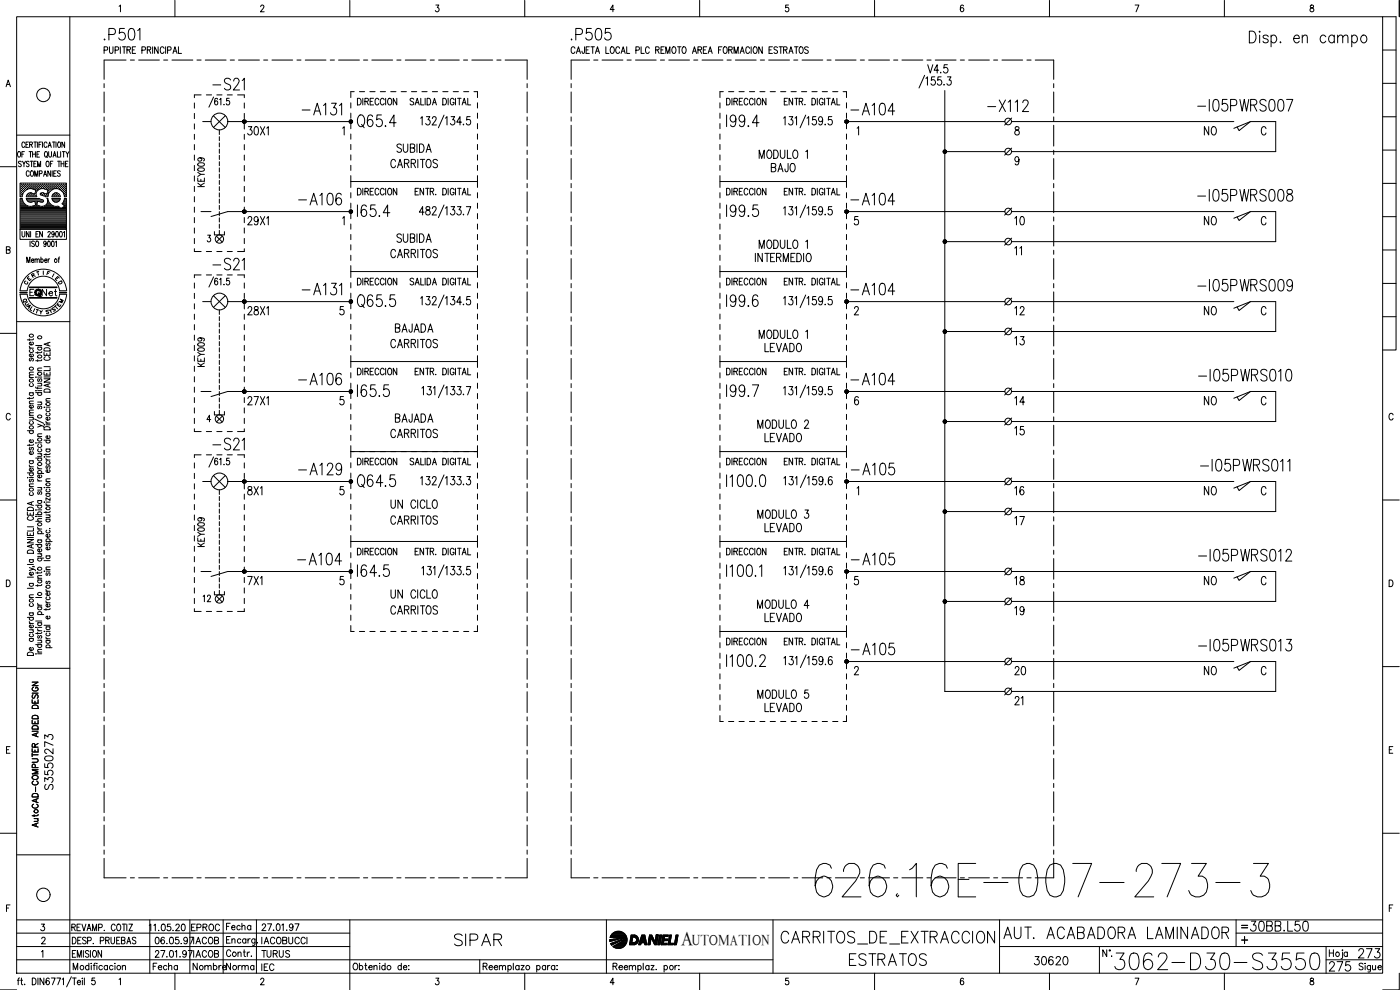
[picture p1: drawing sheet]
<svg xmlns="http://www.w3.org/2000/svg" width="420mm" height="297mm" viewBox="0 0 420 297" stroke-linecap="round" stroke-linejoin="round" font-family="sans-serif">
<defs><g id="words">
<text font-size="15" x="243.4" y="270.2">626.16E-007-273-3</text>
<text font-size="8.8" x="333.4" y="292.1">3062-D30-S3550</text>
<g font-size="7.1">
<text x="30" y="13.4">.P501</text>
<text x="170" y="13.4">.P505</text>
<text x="62.8" y="28.2">-S21</text>
<text x="89.6" y="35.6">-A131</text>
<text x="254" y="35.6">-A104</text>
<text x="358.1" y="34.6">-I05PWRS007</text>
<text x="88.5" y="62.8">-A106</text>
<text x="254" y="62.8">-A104</text>
<text x="358.1" y="61.7">-I05PWRS008</text>
<text x="62.8" y="82.2">-S21</text>
<text x="89.6" y="89.6">-A131</text>
<text x="254" y="89.6">-A104</text>
<text x="358.4" y="88.5">-I05PWRS009</text>
<text x="88.5" y="116.8">-A106</text>
<text x="254" y="116.8">-A104</text>
<text x="358.4" y="115.7">-I05PWRS010</text>
<text x="62.8" y="136.2">-S21</text>
<text x="88.5" y="143.6">-A129</text>
<text x="254.4" y="143.6">-A105</text>
<text x="359.1" y="142.5">-I05PWRS011</text>
<text x="88.2" y="170.7">-A104</text>
<text x="254.4" y="170.7">-A105</text>
<text x="358.4" y="169.7">-I05PWRS012</text>
<text x="358.4" y="196.5">-I05PWRS013</text>
<text x="135.1" y="285">SIPAR</text>
<text x="233.2" y="284.3">CARRITOS_DE_EXTRACCION</text>
<text x="300.2" y="282.9">AUT. ACABADORA LAMINADOR</text>
<text x="253.6" y="291">ESTRATOS</text>
</g>
<g font-size="6.6">
<text x="295.3" y="34.6">-X112</text>
<text x="254.4" y="197.6">-A105</text>
</g>
<g font-size="6.2">
<text x="373.9" y="280.5">30BB.L50</text>
<text x="397.6" y="292.5">275</text>
<text x="406.4" y="288.6">273</text>
</g>
<text font-size="5.9" x="204.4" y="283.5">A</text>
<g font-size="5.7">
<text x="73" y="41.6">30X1</text>
<text x="360.2" y="41.6">NO</text>
<text x="226.5" y="48.7">MODULO 1</text>
<text x="230.4" y="52.9">BAJO</text>
<text x="73" y="68.8">29X1</text>
<text x="303.4" y="68.8">10</text>
<text x="360.2" y="68.8">NO</text>
<text x="226.5" y="75.8">MODULO 1</text>
<text x="73" y="95.6">28X1</text>
<text x="303.4" y="95.6">12</text>
<text x="360.2" y="95.6">NO</text>
<text x="117.5" y="100.9">BAJADA</text>
<text x="226.5" y="102.7">MODULO 1</text>
<text x="228.2" y="106.9">LEVADO</text>
<text x="303.4" y="104.8">13</text>
<text x="73" y="122.8">27X1</text>
<text x="303.4" y="122.8">14</text>
<text x="360.2" y="122.8">NO</text>
<text x="117.5" y="128.1">BAJADA</text>
<text x="226.1" y="129.8">MODULO 2</text>
<text x="303.4" y="131.6">15</text>
<text x="228.2" y="133.7">LEVADO</text>
<text x="73" y="149.6">8X1</text>
<text x="303.4" y="149.6">16</text>
<text x="360.2" y="149.6">NO</text>
<text x="226.1" y="156.6">MODULO 3</text>
<text x="228.2" y="160.9">LEVADO</text>
<text x="303.4" y="158.7">17</text>
<text x="73" y="176.7">7X1</text>
<text x="303.4" y="176.7">18</text>
<text x="360.2" y="176.7">NO</text>
<text x="226.1" y="183.8">MODULO 4</text>
<text x="303.4" y="185.6">19</text>
<text x="228.2" y="187.7">LEVADO</text>
<text x="303.4" y="203.6">20</text>
<text x="360.2" y="203.6">NO</text>
<text x="226.1" y="210.6">MODULO 5</text>
<text x="228.2" y="214.8">LEVADO</text>
<text x="303.4" y="212.7">21</text>
<text x="16.9" y="238.1" transform="rotate(-90 16.9 238.1)">S3550273</text>
<text x="309" y="290.7">30620</text>
</g>
<g font-size="5.3">
<text x="307.6" y="77.6" transform="rotate(-90 307.6 77.6)">11</text>
<text x="56.1" y="280.5">EPROC</text>
<text x="77.3" y="288.6">TURUS</text>
<text x="77.3" y="292.5">IEC</text>
</g>
<g font-size="4.9">
<text x="62.1" y="57.1" transform="rotate(-90 62.1 57.1)">KEY009</text>
<text x="11.3" y="90">Net</text>
<text x="62.1" y="111.1" transform="rotate(-90 62.1 111.1)">KEY009</text>
<text x="62.1" y="165.1" transform="rotate(-90 62.1 165.1)">KEY009</text>
<text x="59.6" y="181.7">12</text>
<text x="66.7" y="280.1">Fecha</text>
<text x="56.8" y="284.3">IACOB</text>
<text x="77.3" y="284.3">IACOBUCCI</text>
<text x="44.8" y="292.1">Fecha</text>
<text x="56.8" y="292.1">Nombre</text>
<text x="66.7" y="292.1">Norma</text>
</g>
<text font-size="4.4" x="207.7" y="283.5">UTOMATION</text>
<g font-size="4">
<text x="12.7" y="83.6">F</text>
<text x="7.1" y="85.4">E</text>
<text x="8.1" y="84.3">R</text>
<text x="15.5" y="85.4">E</text>
<text x="16.2" y="86.4">D</text>
<text x="5.6" y="92.1">Q</text>
<text x="6.3" y="92.8">U</text>
<text x="6.7" y="93.8">A</text>
<text x="14.5" y="94.5">S</text>
<text x="16.6" y="92.1">M</text>
</g>
<g font-size="3.5">
<text x="6" y="86.4">C</text>
<text x="371.5" y="279.8">=</text>
</g>
</g></defs>
<!-- layer: XR-FG100|CART -->
<g fill="none" stroke="#000" stroke-width=".3">
<path d="M5 5h410v287h-410zM21 5v287M35.7 1.9l.5-.4v2M52.5 .1v4.9M78.2 2l.1-.3a.49 .49 0 0 1 .7-.1 .49 .49 0 0 1 .1 .7l-1 1.2h1.2M105 .1v4.9M130.8 1.5h.9l-.5 .8a.62 .62 0 0 1 .5 .9 .62 .62 0 0 1-1.1 0M157.5 .1v4.9M184.3 2.9h-1.2l.8-1.4v2M210 .1v4.9M236.6 1.5h-.8v.9a.6 .6 0 0 1 .8 0 .6 .6 0 0 1-.1 .9 .6 .6 0 0 1-.8-.1M262.5 .1v4.9"/>
<path d="M289.2 1.8l-.5-.3a1.2 1.2 0 0 0 .1 2 .59 .59 0 0 0 .5-.8 .59 .59 0 0 0-1-.1l-.1 .3M315 .1v4.9M340.7 1.5h1.1l-.8 2M367.5 .1v4.9M393.3 1.6l-.1 .4 .3 .3a.65 .65 0 0 1 .8 .6 .65 .65 0 0 1-.7 .6 .66 .66 0 0 1-.4-.8 .66 .66 0 0 1 .8-.4l.2-.5a.56 .56 0 0 0-.9-.2zM415 5h4v100h-4M415 15h4M419.9 .1v4.9M1.8 26l.7-2 .6 2M2.1 25.3h.8M415 35h4M415 25h4"/>
<path d="M0 50h5M5 40.5h16M5.5 45.5h.1a.88 .88 0 0 1 .6 .8 .88 .88 0 0 1-.6 .8 1.13 1.13 0 0 1-.1-1.6zM6.1 56.8h.1M6.1 56.2h.1M6.1 55.6h.1M6.1 57.5h.1M6.1 58.1h.1M6.1 58.7h.1M6.1 59.7h.5M6.3 57.2h.2M6.3 56.5h.2"/>
<path d="M6.3 55.9h.2M6.3 55.3h.2M6.3 57.8h.2M6.3 58.4h.2M6.4 48.6l-.3-.2-.6 .2 .2 .4 .6 .3 .1 .5-.3 .2-.6-.2M6.4 55.2v.2M6.4 55.8v.2M6.4 56.5v.1M6.4 57.1v.2M6.4 57.7v.2M6.4 58.4v.1M6.6 46.3h.4"/>
<path d="M6.6 59h-.6v-4.1h13.9v4.1h-.6M6.6 56.8h.2M6.6 56.2h.2M6.6 55.6h.2M6.6 57.5h.2M6.6 58.1h.2M6.7 48.4l.5 .7 .5-.7M6.7 55.5v.2M6.7 56.1v.2M6.7 56.8v.1M6.7 57.4v.2M6.7 58v.2"/>
<path d="M6.8 58.3l-.1 .7M6.9 57.2h.2M6.9 56.5h.2M6.9 55.9h.2M6.9 55.3h.2M7 55.2v.2M7 55.8v.2M7 56.5v.1M7 57.1v.2M7.2 49.1v.9M7.3 56.8h.2M7.3 56.2h.2"/>
<path d="M7.3 55.6h.2M7.3 45.5h-.7v1.6M7.4 55.5v.2M7.4 56.1v.2M7.4 56.8v.1M7.5 43a.46 .46 0 0 0-.6-.4 .46 .46 0 0 0-.3 .6v.4a.46 .46 0 0 0 .3 .6 .46 .46 0 0 0 .6-.4M7.6 56.5h.1M7.6 55.9h.1M7.6 55.3h.1M7.7 55.2v.2M7.7 55.8v.2M7.7 56.5v.1"/>
<path d="M7.8 43.4h.5M7.9 56.8h.1M7.9 56.2h.2M7.9 55.6h.2M8 59.8l.7 .8M8 58.7l-.1 .3h3.1M8 55.5v.2M8 56.1v.2M8 56.8h.1M8 59.7h3.7M8 58.7h.1M8.2 56.8l-1 .8-.4 .6"/>
<path d="M8.2 56.5h.2M8.2 55.9h.2M8.2 55.3h.2M8.2 58.4h.2M8.3 58.2l-.3 .5M8.3 55.2v.2M8.3 55.8v.2M8.3 56.5v.1M8.3 58.4v.1M8.6 42.6h-.8v1.6h.8M8.6 56.2h.1M8.6 55.6h.1"/>
<path d="M8.6 58.7h.1M8.6 55.5v.2M8.6 56.1v.2M8.6 58.7v.1M8.7 58l-.4 .3M8.7 48.6l-.3-.2-.5 .2 .1 .3 .7 .6-.3 .5-.5-.2M8.7 58.1l-.1 .1M8.7 45.5h.9M8.8 51.6a.46 .46 0 0 0-.6-.3 .46 .46 0 0 0-.3 .5v.5a.46 .46 0 0 0 .3 .6 .46 .46 0 0 0 .6-.4M8.8 56.5h.2M8.8 55.9h.2M8.8 55.3h.2"/>
<path d="M8.8 58.4h.2M8.9 43.4l.7-.1 .1-.6-.8-.1v1.6M8.9 55.2v.2M8.9 55.8v.2M8.9 56.5h.1M8.9 58.4v.1M9.1 48.4h.8M9.1 45.5v1.6M9.2 56.2h.2M9.2 55.6h.2M9.2 58.1h.2M9.2 58.7h.2"/>
<path d="M9.3 55.5v.2M9.3 56.1v.2M9.3 58v.2M9.3 58.7v.1M9.3 43.4l.4 .8M9.4 51.3h.1a.86 .86 0 0 1 .6 .8 .86 .86 0 0 1-.6 .8 1.13 1.13 0 0 1-.1-1.6zM9.5 56.5h.2M9.5 55.9h.2M9.5 55.3h.2M9.5 58.4h.2M9.5 48.4v1.6M9.5 57.9h-.8"/>
<path d="M9.6 55.2v.2M9.6 55.8v.2M9.6 56.5v.1M9.6 58.4v.1M9.8 46.3h.8M9.8 45.5v1.6M9.8 56.2h.2M9.8 55.6h.2M9.8 58.7h.2M9.9 56.8l.9 .3-.4 1.1-.9-.3M9.9 56.7l-.7-.1-1 .2M9.9 55.5v.2"/>
<path d="M9.9 56.1v.2M9.9 58.2h.1M9.9 58.7v.1M10.1 56.5h.2M10.1 55.9h.2M10.1 55.3h.2M10.1 58.4h.2M10.2 49.1h.4M10.2 42.6h.8M10.2 55.2v.2M10.2 55.8v.2M10.2 56.5v.1"/>
<path d="M10.2 58.4v.1M10.4 52.9v-1.6l.5 1.6 .4-1.6v1.6M10.5 56.8h.1M10.5 56.2h.1M10.5 55.6h.1M10.5 58.7h.1M10.5 42.6v1.6M10.5 55.5v.2M10.5 56.1v.2M10.5 56.8v.1M10.5 58.7v.1M10.6 58.1h.1"/>
<path d="M10.6 45.5v1.6M10.8 56.5h.1M10.8 55.9h.1M10.8 55.3h.1M10.8 55.2v.2M10.8 55.8v.2M10.8 56.5v.1M10.9 57.2h.1M10.9 48.4h-.7v1.6h.7M11.1 56.8h.2M11.1 56.2h.2M11.1 55.6h.2"/>
<path d="M11.1 46.3h.5M11.2 55.5v.2M11.2 56.1v.2M11.2 56.8v.1M11.2 42.6v1.6M11.3 50v-1.6l.4 1.6 .5-1.6v1.6M11.4 56.5h.2M11.4 55.9h.2M11.4 55.3h.2M11.5 55.2v.2M11.5 55.8v.2M11.5 56.5v.1"/>
<path d="M11.5 57a1.46 1.46 0 0 0-.4 2M11.6 59.5h-3.7l.1 .3M11.6 59.5l.2 .1M11.7 43.4h.4M11.7 56.2h.2M11.7 55.6h.2M11.8 56.8l-.3 .2M11.8 52.1l.7-.1v-.7h-.7v1.6M11.8 55.5v.2M11.8 56.1v.2M11.8 59.6l1 .4M11.9 45.5h-.8v1.6h.8"/>
<path d="M12 56.5h.2M12 55.9h.2M12 55.3h.2M12.1 55.2v.2M12.1 55.8v.2M12.1 56.5v.1M12.2 58v.4M12.2 58.5l1 .3M12.3 58h-.2M12.4 56.2h.1M12.4 55.6h.1M12.4 58.1h.1"/>
<path d="M12.4 42.6h-.7v1.6M12.4 55.5v.2M12.4 56.1v.2M12.4 58v.2M12.7 56.5h.1M12.7 55.9h.1M12.7 55.3h.1M12.7 58.4h.1M12.7 42.6v1.6M12.7 55.2v.2M12.7 55.8v.2M12.7 58.4v.1"/>
<path d="M12.8 56.6l.7 .1M12.8 56.6l-1 .2M12.8 59.9l.3 .5-.4 .2M13 56.2h.2M13 55.6h.2M13 58.1h.2M13.1 52.9l.4-1.6 .5 1.6M13.1 55.5v.2M13.1 56.1v.2M13.1 58v.2M13.1 57.9h-.8M13.2 58.8l.4 .2"/>
<path d="M13.3 52.4h.5M13.3 56.5h.2M13.3 55.9h.2M13.3 55.3h.2M13.3 58.4h.2M13.4 55.2v.2M13.4 55.8v.2M13.4 56.5v.1M13.4 58.4v.1M13.5 56.8l.9 .3-.3 1.1-1-.3M13.5 45.5h.2a.86 .86 0 0 1 .6 .8 .86 .86 0 0 1-.6 .8 1.25 1.25 0 0 1-.2-1.6zM13.6 56.2h.2"/>
<path d="M13.6 55.6h.2M13.6 58.7h.2M13.6 59h.8M13.7 55.5v.2M13.7 56.1v.2M13.7 58.7v.1M13.8 46.8l.4 .5M13.9 56.5h.2M13.9 55.9h.2M13.9 55.3h.2M13.9 58.4h.2M14 55.2v.2"/>
<path d="M14 55.8v.2M14 56.5v.1M14 58.4v.1M14.1 48.4a.86 .86 0 0 1 .7 .8 .86 .86 0 0 1-.7 .8 1.19 1.19 0 0 1 0-1.6zM14.1 59.5h.3l.1 .8M14.1 43a.46 .46 0 0 0-.6-.4 .46 .46 0 0 0-.3 .6v.4a.46 .46 0 0 0 .3 .6 .46 .46 0 0 0 .6-.4M14.1 59.5a1.7 1.7 0 0 1-.3 2 1.7 1.7 0 0 1-2 .3M14.3 58.7h.1M14.3 56.8h.1M14.3 56.2h.1M14.3 55.6h.1M14.3 58.1h.1"/>
<path d="M14.4 55.5v.2M14.4 56.1v.2M14.4 56.8v.1M14.4 58v.2M14.4 57.5h.1M14.4 44.2l.5-1.6 .5 1.6M14.5 58.3l-.1 .7M14.6 57.2h.1M14.6 56.5h.1M14.6 55.9h.1M14.6 55.3h.1M14.6 57.8h.1"/>
<path d="M14.6 45.5v1.1l.4 .5 .4-.2 .1-1.4M14.6 43.7h.6M14.6 55.2v.2M14.6 55.8v.2M14.6 56.5v.1M14.6 57.1v.2M14.6 57.7v.1M14.9 56.8h.2M14.9 56.2h.2M14.9 55.6h.2M15 55.5v.2M15 56.1v.2"/>
<path d="M15 56.8v.1M15.1 49.1h.5M15.2 51.3v1.6l-.8-1.6v1.6M15.2 56.5h.2M15.2 55.9h.2M15.2 55.3h.2M15.3 55.2v.2M15.3 55.8v.2M15.3 56.5v.1M15.5 56.2h.2M15.5 55.6h.2M15.6 56.8h-.1"/>
<path d="M15.6 55.5v.2M15.6 56.1v.2M15.7 51.3v1.6M15.7 59.8l.7 .8M15.7 59.8l-.1-.3h2.5l-.1 .3M15.7 58.7l-.1 .3h2.5l-.1-.3M15.7 59.7h2.2M15.7 42.6h.9M15.8 56.5h.2M15.8 55.9h.2M15.8 55.3h.2M15.9 56.8l.9-.2 1 .2"/>
<path d="M15.9 48.4h-.8v1.6M15.9 56.8l-1 .8-.4 .6M15.9 47.1l.5-1.6 .4 1.6M15.9 55.2v.2M15.9 55.8v.2M15.9 56.5v.1M16 58.2l-.3 .5M16 58.4l-.1 .1M16.1 46.6h.6M16.1 52h.5M16.2 56.2h.1M16.2 55.6h.1"/>
<path d="M16.2 58.7h.1M16.2 42.6v1.6M16.3 55.5v.2M16.3 56.1v.2M16.3 58.7v.1M16.3 58.1v.1M16.4 57.9h.9M16.4 58l-.4 .3M16.5 56.5h.1M16.5 55.9h.1M16.5 55.3h.1M16.5 58.4h.1"/>
<path d="M16.6 55.2v.2M16.6 55.8v.2M16.6 56.5h.1M16.6 58.4v.1M16.8 56.2h.2M16.8 55.6h.2M16.8 58.1h.2M16.8 58.7h.2M16.8 42.6v1.6M16.9 51.3h-.8v1.6h.8M16.9 55.5v.2M16.9 56.1v.2"/>
<path d="M16.9 58v.2M16.9 58.7v.1M17.1 56.5h.2M17.1 55.9h.2M17.1 55.3h.2M17.1 58.4h.2M17.2 55.2v.2M17.2 55.8v.2M17.2 56.5v.1M17.2 58.4v.1M17.2 45.5v1.6h.7M17.3 48.4h.8"/>
<path d="M17.3 58l.4 .3M17.4 56.2h.2M17.4 55.6h.2M17.4 58.7h.2M17.5 42.7l.1-.1a.83 .83 0 0 1 .6 .8 .83 .83 0 0 1-.6 .8 1.12 1.12 0 0 1-.1-1.5zM17.5 55.5v.2M17.5 56.1v.2M17.5 58.7v.1M17.7 48.4v1.6M17.7 58.2l.3 .5M17.7 56.5h.2M17.7 55.9h.2"/>
<path d="M17.7 55.3h.2M17.8 56.8l.8 .6 .6 .8M17.8 55.2v.2M17.8 55.8v.2M17.8 56.5v.1M18 59.8l-.7 .8M18.1 51.5l-.3-.2-.6 .2 .1 .3 .7 .5 .1 .3-.3 .3-.6-.3M18.1 56.8h.1M18.1 56.2h.1M18.1 55.6h.1M18.2 55.5v.2M18.2 56.1v.2"/>
<path d="M18.2 56.8v.1M18.2 45.5v1.6M18.3 49.1h.9M18.3 48.4v1.6M18.4 56.5h.1M18.4 55.9h.1M18.4 55.3h.1M18.5 55.2v.2M18.5 55.8v.2M18.5 56.5v.1M18.5 57.1h.1M18.5 57.2h.1"/>
<path d="M18.7 56.8h.2M18.7 56.2h.2M18.7 55.6h.2M18.7 45.5h.8M18.8 57.4l.1 .1M18.8 55.5v.2M18.8 56.1v.2M18.8 56.8v.1M19 57.2h.2M19 56.5h.2M19 55.9h.2M19 55.3h.2"/>
<path d="M19 57.8h.2M19.1 45.5v1.6M19.1 55.2v.2M19.1 55.8v.2M19.1 56.5v.1M19.1 57.1v.2M19.1 57.7v.2M19.2 58.3l.1 .7M19.2 48.4v1.6M19.3 59.5h.6v9.3h-13.9v-9.3h.6l.2 .8M19.3 59.5l-.1 .8M19.3 56.8h.2"/>
<path d="M19.3 56.2h.2M19.3 55.6h.2M19.3 57.5h.2M19.3 58.1h.2M19.4 42.6v1.6l-.8-1.6v1.6M19.4 58.7h.1M19.4 59.7h.4M19.4 55.5v.2M19.4 56.1v.2M19.4 56.8v.1M19.4 57.4v.2M19.4 58v.2"/>
<path d="M19.4 58.7v.1M19.6 57.2h.2M19.6 56.5h.2M19.6 55.9h.2M19.6 55.3h.2M19.6 57.8h.2M19.6 58.4h.2M19.6 49.1h.5M19.7 55.2v.2M19.7 55.8v.2M19.7 56.5v.1M19.7 57.1v.2"/>
<path d="M19.7 57.7v.2M19.7 58.4v.1M19.8 45.5l.4 .8 .5-.8M20.2 46.3v.8M20.4 48.4h-.8v1.6h.8M415 55h4M415 45h4M1.9 75l1-.1 .1-.7-1.1-.2v2l1.1-.2v-.5l-.4-.3M6 68.8v3h13.9v-3M6.1 64.5h13.7M6.1 64.2h13.7M6.1 63.8h13.7"/>
<path d="M6.1 63.5h13.7M6.1 63.2h13.7M6.1 62.9h13.7M6.1 62.6h12.1M6.1 62.3h11.7M6.1 61.9h2.3M6.1 61.6h1.6M6.1 61.3h1.3M6.1 61h1M6.1 60.6h.8M6.1 60.4h.6M6.1 60h.5"/>
<path d="M6.1 64.8h13.7M6.1 65.1h13.7M6.1 65.4h13.7M6.1 65.7h13.7M6.1 66.1h13.7M6.1 66.4h13.7M6.1 66.7h13.7M6.1 67h13.7M6.1 67.3h13.7M6.1 67.6h13.7M6.1 68h13.7M6.1 68.3h13.7"/>
<path d="M6.1 68.6h13.7M6.6 69.5v1.1l.4 .5 .5-.5v-1.1M6.8 60.3l.6 .8 .8 .6M8 78.8v-1.7l.5 1.7 .5-1.7v1.7M8.2 60h4.4M8.2 61.7l1 .2 .7-.1M8.4 60.4h1.7M8.7 60.6h.8M8.7 69.5v1.6l-.8-1.6v1.6M9 72.3v1.7M9.2 69.5v1.6M9.4 78.1h.8l-.1-.3a.43 .43 0 0 0-.6 .2 .43 .43 0 0 0 .1 .5 .43 .43 0 0 0 .6 0"/>
<path d="M9.5 60.6l.9-.2 .3 1.1-.8 .3M9.8 61.9h2.1M10.3 72.5l-.3-.2-.5 .2 .1 .5 .6 .3 .1 .4-.3 .3-.5-.3M10.5 78l.3-.3 .3 .1v1M10.5 77.7v1.1M10.5 60.4h.7M10.6 60.6h.5M10.7 61.6h.3M10.7 61h.3M10.8 61.3h.2M10.8 72.5l.2-.2a.88 .88 0 0 1 .6 .9 .88 .88 0 0 1-.6 .8l-.3-.7zM10.8 70.2h.5"/>
<path d="M11.1 78l.3-.3 .3 .1 .1 1M11.6 69.5h-.8v1.6h.8M11.6 60.4h1.4M12.3 77.9l.1-.1a.48 .48 0 0 1 .6 .4 .48 .48 0 0 1-.6 .5l-.1-.2M12.3 77.1v1.7M12.7 60.7l-1.4-.3-.3 1.1 .8 .3M12.7 69.5v1.6l-.8-1.6v1.6M13.3 61.9h2.8M13.4 78.1h.7l-.1-.3a.48 .48 0 0 0-.6 .4 .48 .48 0 0 0 .6 .5l.1-.2M13.8 61.6h1.7M13.8 72.9l-.1 .4a.43 .43 0 0 1-.6-.5 .43 .43 0 0 1 .7-.3l-.1 1.4-.3 .1-.2-.3M14.1 61.3h.9"/>
<path d="M14.3 61h.5M14.4 60.6h.2M14.4 69.8l.2-.3 .5 .3-.7 1.3h.8M14.4 60.4h.1M14.4 72.4l.2-.1a.92 .92 0 0 1 .5 .9 .92 .92 0 0 1-.5 .8l-.3-.7zM14.4 77.7v1.1M14.5 60.3l.6 .8 .8 .6M14.9 77.7l-.5 .4M15.6 72.4l.2-.1a.95 .95 0 0 1 0 1.7l-.3-.7zM15.8 60h2M15.9 61.7l1.5 .1M16.1 60.4h1.4"/>
<path d="M16.3 70l-.2 .4a.43 .43 0 0 1-.6-.5 .43 .43 0 0 1 .7-.2l-.1 1.3-.3 .1-.2-.2M16.4 60.6h.9M16.6 72.6l.3-.3v1.7M16.8 69.5h.3a.95 .95 0 0 1 0 1.6l-.4-.7zM17.4 61.9l.9 .6M17.4 77.7h.5M17.9 77.1l-.3 .3v1.4M18 69.5h.2a.92 .92 0 0 1 .5 .8 .92 .92 0 0 1-.5 .8l-.3-.7zM18.4 62.6h1.4M18.9 61h.9M18.9 62.3h.9M18.9 61.3h.9"/>
<path d="M19 69.8l.3-.3v1.6M19.1 60.6h.7M19.2 60.3l-.6 .8 .8 .8-1.1 .6M19.2 60.4h.6M19.3 61.6h.5M19.3 60h.5M19.5 61.9h.3M415 75h4M415 65h4M5 96.5h16M6 88.3a7 7 0 0 0 7 6.5 7 7 0 0 0 7-6.5M6 87.2a7 7 0 0 1 7-6.4 7 7 0 0 1 7 6.4"/>
<path d="M8.2 88.3a4.9 4.9 0 0 0 4.8 4.4 4.9 4.9 0 0 0 4.9-4.4M8.2 87.2a4.9 4.9 0 0 1 4.8-4.3 4.9 4.9 0 0 1 4.9 4.3M8.9 89.3h8.2M8.9 89.4h8.2M8.9 86.3h8.2M8.9 86.1h8.2M9 89.4h8M9 86.2h8M10.2 86.8h-1.2v1.9M10.9 92.8l.7 .2M11.9 93.1l.4 .6 .4-.5M12.3 93.7l-.1 .5"/>
<path d="M415 95h4M415 85h4M0 100h5M8.8 103.9l.1 .4 .4 .2M8.8 101.7v.5M8.8 119.2v.5M8.8 117.8h1.2M8.8 113.3h1.2M8.8 104.5h1.2M9.1 117.8a.51 .51 0 0 0-.1 .8 .51 .51 0 0 0 .8 0 .51 .51 0 0 0-.1-.8M9.1 115.1a.51 .51 0 0 0-.1 .7 .51 .51 0 0 0 .8 0 .51 .51 0 0 0-.1-.7M9.1 107.5l-.3 .3 .3 .5 .4-.7h.4l.1 .4-.3 .3"/>
<path d="M9.1 104.9a.51 .51 0 0 0-.1 .7 .51 .51 0 0 0 .8 0 .51 .51 0 0 0-.1-.7M9.7 106.2l.2 .2a.54 .54 0 0 1-.5 .7 .54 .54 0 0 1-.4-.8l.3-.1v.9M9.7 102.6a.56 .56 0 0 1-.2 1 .56 .56 0 0 1-.7-.7l.5-.3v.9M10 119.2l-.3 .3h-1.5M10 112.5l-1.1 .1-.1 .3 .3 .4M10 111.7h-1.1l-.1 .4 .3 .4M10 101.6l-.1 .3-1.7 .1M10.7 117.2h.2zM10.7 116.1l.3 .4h1.5M10.7 117.8h1.8M10.7 103.7h1.8M10.8 113.2h.1"/>
<path d="M11.3 105.6v.5M11.3 107.9v.5M11.3 116.2v.5M11.3 117.2h1.2M11.3 115h1.2M11.3 113.1h1.2M11.3 111.2h1.2M11.3 104.2h1.2M11.6 117.8a.57 .57 0 0 0 .2 1 .57 .57 0 0 0 .7-.7l-.3-.3M11.6 113.7l-.3 .2 .3 .6 .4-.8h.4l.1 .5-.3 .3M11.6 104.2a.51 .51 0 0 0-.1 .7 .51 .51 0 0 0 .8 0 .51 .51 0 0 0-.1-.7M12.1 115l.4 .4-.1 .4h-1.1"/>
<path d="M12.5 110.4l-1.1 .1-.1 .4 .3 .3M12.5 107.9l-.1 .3h-1.7M12.5 105.5l-.1 .3h-1.7M13.2 113.7h1.8l-1.8 1h1.8M13.2 111.6v1h1.8v-1M13.2 105.7v.9h1.8v-.9M13.2 113.1h1.8M13.2 110h1.8M13.3 117a1.2 1.2 0 0 1 1.7 .2v.5h-1.8zM13.3 104.6a1.2 1.2 0 0 1 1.7 .2v.5h-1.8zM13.6 107a.54 .54 0 0 0-.4 .7 .54 .54 0 0 0 .7 .4h.4a.55 .55 0 0 0 .7-.4 .55 .55 0 0 0-.4-.7M14.1 106.1v.5"/>
<path d="M14.1 112v.6M14.4 102.9v.7M14.4 115.3v.7M15 119.6l-1.1 .1-.1 .3 .3 .3M15 115.1l-1.8 .5 1.8 .6M15 110.3v.9h-1.8M15 102.7l-1.8 .6 1.8 .5M3.1 124.5a.63 .63 0 0 0-.8-.5 .63 .63 0 0 0-.4 .8v.5a.63 .63 0 0 0 .4 .7 .63 .63 0 0 0 .8-.5M8.2 129.2h1.8M8.8 139.5l.1 .4 .4 .2M8.8 138.2h1.2M8.8 133.3v.5"/>
<path d="M8.8 125.2h1.2M8.8 124.6h1.2M8.8 121.1h1.2M9.1 138.2a.51 .51 0 0 0-.1 .8 .51 .51 0 0 0 .8 0 .51 .51 0 0 0-.1-.8M9.1 134.3l-.3 .3 .3 .5 .4-.8h.4l.1 .5-.3 .3M9.1 129.2a.51 .51 0 0 0-.1 .8 .51 .51 0 0 0 .8 0 .51 .51 0 0 0-.1-.8M9.1 126.5l-.2 .1a.56 .56 0 0 0 .5 .7 .56 .56 0 0 0 .5-.7l-.2-.1M9.7 125.2l.3 .4-.1 .3-1.1 .1M9.7 135.5l.2 .1a.55 .55 0 0 1-.5 .8 .55 .55 0 0 1-.4-.8l.3-.1v.9M9.7 131.9a.56 .56 0 0 1-.2 1 .56 .56 0 0 1-.7-.7l.5-.3v.9M9.7 121.6l.2 .1a.54 .54 0 0 1-.5 .8 .54 .54 0 0 1-.4-.8l.3-.1v.9M10 133.3l-.3 .3h-1.5"/>
<path d="M10 123.9h-1.1l-.1 .4 .3 .3M10 123l-1.1 .1-.1 .4 .3 .4M10 120.3l-1.1 .1-.1 .4 .3 .3M10.4 125.7l2.7 1.3M10.7 132.9h.2zM10.7 137.4h1.8M11.3 127.2l1.2 .5-1.2 .4M11.3 136.1h1.2M11.3 132.9h1.2M11.3 131h1.2M11.3 120.6h1.2M11.6 137.4a.51 .51 0 0 0-.1 .8 .51 .51 0 0 0 .8 0 .51 .51 0 0 0-.1-.8"/>
<path d="M11.6 134.7a.51 .51 0 0 0-.1 .7 .51 .51 0 0 0 .8 0 .51 .51 0 0 0-.1-.7M11.6 133.4a.51 .51 0 0 0-.1 .7 .51 .51 0 0 0 .8 0 .51 .51 0 0 0-.1-.7M11.6 121.9l-.3 .3 .3 .5 .4-.8h.4l.1 .5-.3 .3M12.1 136.1l.4 .4-.1 .4h-1.1M12.1 120.6l.4 .4-.1 .4h-1.1M12.5 130.2h-1.1l-.1 .4 .3 .4M12.5 127.7l.5 .2 .1 .3M13.2 137.1h.2zM13.2 127.5h.2zM13.2 122.2h.2zM13.2 132.1h1.8M13.3 128.3a.99 .99 0 0 1 1.1-.3 .99 .99 0 0 1 .6 1h-1.8z"/>
<path d="M13.8 137.5l.1 .4 .4 .1M13.8 126.4l.1 .3 .4 .2M13.8 136.1v.5M13.8 138h1.2M13.8 137.1h1.2M13.8 134.7h1.2M13.8 127.5h1.2M13.8 126.9h1.2M13.8 122.2h1.2M13.8 120.3h1.2M14.1 139.7l-.3 .3 .1 .4h.3l.3-.6 .3-.1 .2 .3-.2 .5M14.1 138.5a.54 .54 0 0 0-.1 .7 .54 .54 0 0 0 .8 .1l.2-.3-.2-.5"/>
<path d="M14.1 134.7a.54 .54 0 0 0-.1 .8 .54 .54 0 0 0 .8 0l.2-.3-.2-.5M14.1 132.1a.54 .54 0 0 0-.1 .8 .54 .54 0 0 0 .8 0l.2-.3-.2-.5M14.1 123.9l-.2 .2a.53 .53 0 0 0 .5 .7 .53 .53 0 0 0 .4-.9M14.1 122.7l-.2 .1a.56 .56 0 0 0 .5 .7 .56 .56 0 0 0 .5-.7l-.1-.1M14.8 130.8l.1 .1a.54 .54 0 0 1-.5 .7 .54 .54 0 0 1-.4-.8h.3v.8M14.8 125.2l.1 .1a.54 .54 0 0 1-.5 .8 .54 .54 0 0 1-.4-.8l.3-.1v.9M15 136l-.4 .4h-1.4M418.1 124.5a.63 .63 0 0 0-.8-.5 .63 .63 0 0 0-.4 .8v.5a.63 .63 0 0 0 .4 .7 .63 .63 0 0 0 .8-.5M0 150h5M8.2 159.8v.9h1.8v-.9M8.2 153.6v1h1.8v-1M8.2 158.1h1.8"/>
<path d="M8.2 141.9h1.8M8.3 143.2v.2zM8.5 152.3a.99 .99 0 0 1 1-.1 .99 .99 0 0 1 .5 1h-1.8zM8.6 155a.56 .56 0 0 0-.4 .7 .56 .56 0 0 0 .7 .4h.4a.57 .57 0 0 0 .7-.4 .57 .57 0 0 0-.4-.7M8.8 146h1.2M8.8 143.3h1.2M8.8 140.1h1.2M9.1 147.8a.57 .57 0 0 0 .2 1 .57 .57 0 0 0 .7-.7l-.3-.3M9.1 143.8l-.3 .3 .3 .5 .4-.7h.4l.1 .4-.3 .3M9.1 141.9a.51 .51 0 0 0-.1 .7 .51 .51 0 0 0 .8 0 .51 .51 0 0 0-.1-.7M9.1 154v.6M9.4 150.7v.8"/>
<path d="M9.7 140.5a.56 .56 0 0 1-.2 1 .56 .56 0 0 1-.7-.7l.5-.3v.9M10 158.4v.9h-1.8M10 150.5l-1.8 .6 1.8 .6M10 145.2h-1.1l-.1 .4 .3 .4M10.7 154.9h.2zM10.7 153h.2zM10.7 156.4h1.8M10.7 154.4h1.8M10.7 151.6h1.8M11.3 158.1l.1 .4 .4 .2M11.3 143.7l.1 .4 .4 .2M11.3 140.1l.1 .3 .4 .3"/>
<path d="M11.3 146.3h1.2M11.3 158.7h1.2M11.3 154.9h1.2M11.3 153h1.2M11.3 150.2h1.2M11.3 144.3h1.2M11.3 142.1h1.8M11.3 140.7h1.2M11.6 154.4a.57 .57 0 0 1 .2-.9 .57 .57 0 0 1 .7 .6l-.3 .3M11.6 151.6a.51 .51 0 0 0-.1 .7 .51 .51 0 0 0 .8 0 .51 .51 0 0 0-.1-.7M11.6 150.2a.51 .51 0 0 0-.1 .7 .51 .51 0 0 0 .8 0 .51 .51 0 0 0-.1-.7M11.6 147.5l-.3 .3 .3 .5 .4-.7h.4l.1 .4-.3 .3"/>
<path d="M11.6 142.1a.51 .51 0 0 1-.1-.8 .51 .51 0 0 1 .8 0 .51 .51 0 0 1-.1 .8M12.1 146.3l.4 .3-.1 .4-1.1 .1M12.2 142.5l.2 .1a.54 .54 0 0 1-.5 .8 .54 .54 0 0 1-.4-.8l.3-.1v.9M12.5 155.6l-1.1 .1-.1 .3 .3 .4M13.2 150.7h.2zM13.2 146.3h.2zM13.8 151.1l.1 .3 .4 .2M13.8 153.4v.6M13.8 155.8h1.2M13.8 154.5h1.2M13.8 151.6h1.2M13.8 150.7h1.2"/>
<path d="M13.8 148.1h1.2M13.8 146.3h1.2M13.8 144.5h1.2M14.1 159.1l-.2 .1a.53 .53 0 0 0 .5 .7 .53 .53 0 0 0 .4-.8M14.1 155.8l-.2 .1a.53 .53 0 0 0 .5 .7 .53 .53 0 0 0 .4-.8M14.1 148.1l-.2 .1a.56 .56 0 0 0 .5 .8 .56 .56 0 0 0 .5-.8l-.1-.1M14.1 146.8a.54 .54 0 0 0-.1 .7 .54 .54 0 0 0 .8 .1l.2-.3-.2-.5M14.6 154.5l.4 .3-.1 .4-1.1 .1M14.8 141l.1 .1a.53 .53 0 0 1-.5 .7 .53 .53 0 0 1-.4-.8h.3v.8M14.9 158.5v.1M15 153.4l-.4 .3h-1.4M15 149.4v.7l-1.2-.7v.7"/>
<path d="M15 143.7h-1.1l-.1 .4 .3 .4M415 150h4.9M1.9 174a1.01 1.01 0 0 1 1.2 1 1.01 1.01 0 0 1-1.2 1zM8.2 161.9h1.8l-1.8 1h1.8M8.2 176.5h1.8M8.2 173.2h1.8M8.2 169.4h1.8M8.2 161.3h1.8M8.3 165.3a.99 .99 0 0 1 1.1-.3 .99 .99 0 0 1 .6 1h-1.8zM8.8 170.3l1.2 .5-1.2 .4M8.8 179.3h1.2M8.8 175h1.2"/>
<path d="M8.8 167.9h1.2M9.1 175a.51 .51 0 0 0-.1 .8 .51 .51 0 0 0 .8 0 .51 .51 0 0 0-.1-.8M9.1 167.9a.57 .57 0 0 0 .2 1 .57 .57 0 0 0 .7-.7l-.3-.3M9.1 160.1v.6M9.4 163.5v.8M9.7 171.7l.2 .2a.54 .54 0 0 1-.5 .7 .54 .54 0 0 1-.4-.8l.3-.1v.9M9.9 170h-.1l.6 .1M10 178.5h-1.1l-.1 .4 .3 .4M10 170.8l.5 .2 .1 .3M10 163.3l-1.8 .6 1.8 .6M10.7 179.3h1.8M10.7 163.4h1.8"/>
<path d="M11.3 171.6v.5M11.3 175.4v.5M11.3 174h1.2M11.3 173.5h1.2M11.3 167.5h1.8M11.3 166.1h1.2M11.3 162h1.2M11.3 160.1h1.8M11.6 174a.51 .51 0 0 0-.1 .8 .51 .51 0 0 0 .8 0 .51 .51 0 0 0-.1-.8M11.6 167.5a.51 .51 0 0 0-.1 .7 .51 .51 0 0 0 .8 0 .51 .51 0 0 0-.1-.7M11.6 163.4a.51 .51 0 0 0-.1 .7 .51 .51 0 0 0 .8 0 .51 .51 0 0 0-.1-.7M11.6 162a.51 .51 0 0 0-.1 .7 .51 .51 0 0 0 .8 0 .51 .51 0 0 0-.1-.7"/>
<path d="M11.6 160.1a.51 .51 0 0 1-.1-.7 .51 .51 0 0 1 .8 0 .51 .51 0 0 1-.1 .7M12.1 166.1l.4 .4-.1 .4h-1.1M12.2 164.7l.2 .1a.55 .55 0 0 1-.5 .8 .55 .55 0 0 1-.4-.8l.3-.1v.9M12.5 175.3l-.4 .4h-1.4M12.5 172.7l-1.1 .1-.1 .4 .3 .3M12.5 171.6l-.1 .3h-1.7M13.2 171.4h.2zM13.2 168.2h1.8M13.8 176.9l.1 .3 .4 .2M13.8 177.4h1.2M13.8 171.4h1.2M13.8 170.9h1.2"/>
<path d="M13.8 166.8h1.2M13.8 162.5h1.8M14.1 179.1l-.2 .1a.56 .56 0 0 0 .5 .8 .56 .56 0 0 0 .5-.8l-.1-.1M14.1 174.4l-.3 .3 .3 .5 .4-.8h.4l.1 .5-.2 .3M14.1 171.9l-.3 .3 .1 .4h.3l.3-.7h.3l.2 .3-.2 .4M14.1 166.8a.54 .54 0 0 0-.1 .8 .54 .54 0 0 0 .8 0l.2-.3-.2-.5M14.1 162.9l-.3 .3 .1 .4h.3l.3-.6 .3-.1 .2 .3-.2 .5M14.1 162.5l-.2-.1a.53 .53 0 0 1 .5-.7 .53 .53 0 0 1 .4 .8M14.8 177.8l.1 .2a.54 .54 0 0 1-.5 .7 .54 .54 0 0 1-.4-.8l.3-.1v.9M14.8 164.1l.1 .2a.53 .53 0 0 1-.5 .7 .53 .53 0 0 1-.4-.8l.3-.1v.9M14.8 160.3l.1 .2a.54 .54 0 0 1-.5 .7 .54 .54 0 0 1-.4-.8l.3-.1v.9M15 170.1l-1.1 .1-.1 .3 .3 .4"/>
<path d="M416.9 174a1.01 1.01 0 0 1 1.2 1 1.01 1.01 0 0 1-1.2 1zM8.2 185.2h1.8M8.3 195.9a.99 .99 0 0 1 1.1-.2 .99 .99 0 0 1 .6 1h-1.8zM8.8 186.5l.1 .3 .4 .3M8.8 191.6h1.2M8.8 189h1.2M8.8 187.1h1.2M8.8 183.9h1.2M9.1 191.6a.51 .51 0 0 0-.1 .7 .51 .51 0 0 0 .8 0 .51 .51 0 0 0-.1-.7M9.1 190.2a.51 .51 0 0 0-.1 .7 .51 .51 0 0 0 .8 0 .51 .51 0 0 0-.1-.7M9.1 185.2a.51 .51 0 0 0-.1 .8 .51 .51 0 0 0 .8 0 .51 .51 0 0 0-.1-.8M9.1 183.9l-.2 .1a.56 .56 0 0 0 .5 .7 .56 .56 0 0 0 .5-.7l-.2-.1"/>
<path d="M9.1 181.1a.51 .51 0 0 0-.1 .7 .51 .51 0 0 0 .8 0 .51 .51 0 0 0-.1-.7M9.7 189l.3 .3-.1 .4-1.1 .1M9.7 194.3a.56 .56 0 0 1-.2 .9 .56 .56 0 0 1-.7-.6l.5-.3v.8M9.7 187.5a.56 .56 0 0 1-.2 1 .56 .56 0 0 1-.7-.7l.5-.3v.9M10.7 196.2h.2zM10.7 188.2h.2zM10.7 193.4h1.8M10.7 186.3h1.8M11.3 188.7l.1 .3 .4 .3M11.3 181l.1 .4 .4 .2M11.3 196.2h1.2M11.3 195.7h1.2"/>
<path d="M11.3 192.1h1.2M11.3 189.8v.5M11.3 189.3h1.2M11.3 188.2h1.2M11.3 186.8h1.2M11.3 184.4h1.8M11.3 182.1h1.2M11.3 181.6h1.2M11.6 193.4a.51 .51 0 0 0-.1 .7 .51 .51 0 0 0 .8 0 .51 .51 0 0 0-.1-.7M11.6 190.7l-.3 .3 .3 .5 .4-.7h.4l.1 .4-.3 .3M11.6 186.8a.51 .51 0 0 0-.1 .8 .51 .51 0 0 0 .8 0 .51 .51 0 0 0-.1-.8M11.6 184.4a.51 .51 0 0 1-.1-.7 .51 .51 0 0 1 .8 0 .51 .51 0 0 1-.1 .7"/>
<path d="M11.6 182.1a.51 .51 0 0 0-.1 .7 .51 .51 0 0 0 .8 0 .51 .51 0 0 0-.1-.7M12.1 192.1l.4 .4-.1 .3-1.1 .1M12.5 194.8l-1.1 .1-.1 .4 .3 .4M12.5 189.7l-.4 .4h-1.4M13.2 189.4h.2zM13.2 187.6h1.8M13.8 191.1l.1 .4 .4 .2M13.8 180.3l.1 .4 .4 .2M13.8 194.3h1.8M13.8 192.2h1.2M13.8 191.7h1.2M13.8 189.4h1.2"/>
<path d="M13.8 188.1h1.2M13.8 182.6v.5M13.8 180.9h1.2M14.1 194.3l-.2-.1a.53 .53 0 0 1 .5-.7 .53 .53 0 0 1 .4 .8M14.1 192.2l-.2 .1a.53 .53 0 0 0 .5 .7 .53 .53 0 0 0 .4-.8M14.1 189.9l-.2 .2a.53 .53 0 0 0 .5 .7 .53 .53 0 0 0 .4-.9M14.1 188.1a.54 .54 0 0 0-.1 .8 .54 .54 0 0 0 .8 0l.2-.3-.2-.5M14.8 184.9l.1 .1a.54 .54 0 0 1-.5 .7 .54 .54 0 0 1-.4-.8h.3v.8M14.8 181.3l.1 .1a.53 .53 0 0 1-.5 .7 .53 .53 0 0 1-.4-.8h.3v.8M15 182.5l-.4 .4h-1.4M0 200h5M5 200.5h16"/>
<path d="M9.7 216.1v1.1h1.7v-1.1M9.7 210v1h1.7v-1M9.7 204.7h1.7l-1.7 1h1.7M9.7 219.4h1.7M9.7 208h1.7M9.7 218a.97 .97 0 0 1 1.2-.3 .97 .97 0 0 1 .5 1.1h-1.7zM9.7 214.9a.97 .97 0 0 1 1.2-.2 .97 .97 0 0 1 .5 1h-1.7zM9.7 211.8a.97 .97 0 0 1 1.2-.2 .97 .97 0 0 1 .5 1h-1.7zM9.9 208.4l-.2 .4v.6l.5 .1 .5-.9 .5-.2 .2 .4-.2 .7M10.1 206.2a.59 .59 0 0 0-.5 .7 .59 .59 0 0 0 .7 .4h.5a.58 .58 0 0 0 .6-.5 .58 .58 0 0 0-.6-.6v.4M10.5 210.4v.6M10.5 216.5v.7"/>
<path d="M11.4 219.9l-1.7 .6 1.7 .6M415 200h4.9M1.9 224.9h.7M3 224h-1.1v2h1.1M9.7 227.7h1.5l.2 .4-.1 .4-.4 .2h-1.2M9.7 224.6v1h1.7M9.7 226.5h1.7M9.7 226v1M9.7 238.4a.97 .97 0 0 1 1.2-.3 .97 .97 0 0 1 .5 1h-1.7zM9.7 232.9a.89 .89 0 0 1 1.1-.3 .89 .89 0 0 1 .5 1 .89 .89 0 0 1-1 .3 .89 .89 0 0 1-.6-1zM10.1 234.3a.61 .61 0 0 0-.4 .8 .61 .61 0 0 0 .6 .4h.5a.61 .61 0 0 0 .6-.4 .61 .61 0 0 0-.4-.8M10.5 224.2l-.1-.9-.6-.1-.1 1h1.7"/>
<path d="M10.6 230.3l-.1-.9-.7-.1-.1 1h1.7M10.8 239.8v.8M11.4 239.6l-1.7 .6 1.7 .6M11.4 231h-1.7l1.7 .6-1.7 .6h1.7M416.9 224.9h.7M418 224h-1.1v2h1.1M0 250h5M5 256.5h16M10.1 241.3a.61 .61 0 0 0-.4 .7 .61 .61 0 0 0 .6 .5h.5a.61 .61 0 0 0 .6-.5 .61 .61 0 0 0-.4-.7M10.2 245.6h1.2M10.2 244.5v.5M10.8 247.2v.7"/>
<path d="M11.1 245.6l.3 .4-.1 .4-1.1 .1M11.4 246.9l-1.7 .7 1.7 .5M11.4 244.4l-.3 .4h-1.4M415 250h4.9M1.9 272.4h.7M3 271.5h-1.1v2M5 276h410M5 280h100M45 276v16M57 276v16M67 276v16M77 276v16"/>
<path d="M105 276v21M182 276v16M184.1 279.9h3M184.3 279.8h2.6M184.5 279.6h2.1M185 279.5h1.2M232 276v16M300 276v16M371 280h44M416.9 272.4h.7M418 271.5h-1.1v2M0 297h5"/>
<path d="M5 284h100M5 288h227M5.2 294.1h.6M5.9 293.4l-.4 .4v1.7M6.2 294.1h.6M6.4 293.4v1.7l.5 .4M7.4 295.3v.2l.1-.2M9.7 293.4a1.02 1.02 0 0 1 1.1 1.1 1.02 1.02 0 0 1-1.1 1zM11.4 293.4v2.1M13.2 293.4v2.1l-1.2-2.1v2.1M14.8 293.7l-.4-.3a1.14 1.14 0 0 0 0 2.1 .59 .59 0 0 0 .5-.9 .59 .59 0 0 0-1-.1l-.1 .3M15.4 293.4h1.2l-.9 2.1"/>
<path d="M17.1 293.4h1.1l-.8 2.1M18.7 293.8l.3-.4v2.1M21.4 293.1l-1.4 3M21.8 293.4h1.1M22.3 293.4v2.1M23.2 294.7h1l-.2-.5a.61 .61 0 0 0-.8 .6 .61 .61 0 0 0 .8 .5l.2-.1M24.7 293.4v.3zM24.7 294.1v1.4M25.3 293.4v2.1M28.4 293.4h-.8v.9a.62 .62 0 0 1 .9 .1 .62 .62 0 0 1-.1 .9 .62 .62 0 0 1-.9-.2M35.7 293.9l.5-.4v2M52.5 292v5"/>
<path d="M78.2 293.9l.1-.2a.49 .49 0 0 1 .7-.1 .49 .49 0 0 1 .1 .6l-1 1.3h1.2M130.8 293.5h.9l-.5 .7a.61 .61 0 0 1 .5 1 .61 .61 0 0 1-1.1-.1M144 288v4M157.5 292v5M183 281.9l3-.4 .1 .2-3.1 .8M183 282.1h1.8M183 282.2h1.3M183 282.3h.8M183 282.4h.3M183 281.9l.1 .6M183.1 281.9h2.2M183.1 281.1h4.9"/>
<path d="M183.2 281h4.8M183.2 283.1l3.2-1.2 .2 .2-3.1 1.5M183.2 283.1h1.3M183.3 283.1l.3 .5M183.3 280.8h4.6M183.3 280.7h4.5M183.3 283.2h.9M183.4 280.6h4.3M183.4 283.4h.5M183.5 283.5h.2M183.5 280.4h4.1M183.6 283h1.2"/>
<path d="M183.6 280.3h3.9M183.7 280.1h3.7M183.9 280h3.3M183.9 282.9h1.2M183.9 284l3-1.7-.2-.2 1.4-.8a2.58 2.58 0 0 1-1.1 2.9 2.58 2.58 0 0 1-3.1-.2zM184 284.1h3.2M184.1 281.8h1.7M184.1 283.9h3.2M184.2 284.2h2.7M184.3 282.7h1M184.3 294.8h-1.2l.8-1.3v2M184.3 283.8h3.2"/>
<path d="M184.4 284.3h2.3M184.6 283.7h3M184.7 282.6h.9M184.7 284.5h1.7M184.8 283.5h2.9M185 282.4h.9M185 283.4h2.7M185.1 281.6h1M185.3 283.2h2.5M185.4 282.3h.8M185.5 283.1h2.4M185.8 282.2h.7"/>
<path d="M185.8 283h2.2M185.9 281.4h.8M186 282.9h2M186.1 282.1h.4M186.2 282.7h1.9M186.3 281.7l1.1-.2-1 .4zM186.3 281.8h.4M186.4 282.6h1.7M186.5 281.6h.6M186.7 282.4h1.4M186.7 282.2h1.5M186.9 282.1h1.3"/>
<path d="M186.9 282.3h1.2M186.9 281.4h.4M187 281.5h.2M187.2 281.9h1M187.5 281.8h.7M187.6 281.5h.5M187.7 281.6h.4M188 281.4h.1M188 281.2l-2 .3-.2-.3h-2.7h4.7M188.1 281.2a2.6 2.6 0 0 0-2.5-1.8 2.6 2.6 0 0 0-2.5 1.8M188.9 283.4h1.8M189 283.1h2.1"/>
<path d="M189 283.2h2M189 282.9h2.3M189 283h2.3M189.1 282.6h.6M189.1 282.7h.6M189.1 282.3h.6M189.1 282.4h.6M189.1 282.1h.6M189.1 282.2h.6M189.2 281.9h.6M189.2 281.8h.6M189.2 281.6h.6"/>
<path d="M189.3 281.5h.5M189.3 281.4h.6M189.3 281.2h.6M189.3 281.1h2M189.4 281h1.8M189.4 280.8h1.7M189.4 280.5h1a1.51 1.51 0 0 1 1.2 1.5 1.51 1.51 0 0 1-1.2 1.5h-1.5zM189.4 280.7h1.5M189.4 280.6h1.2M189.9 281.2a.9 .9 0 0 1 1.1 .5v.6l-.3 .4-1.1 .1zM190.5 281.2h.9M190.6 282.7h.8"/>
<path d="M190.8 281.4h.7M190.8 282.6h.7M190.9 281.5h.7M190.9 282.4h.7M191 281.6h.6M191 281.8h.6M191 282.3h.6M191.1 282.1h.5M191.1 281.9h.5M191.1 282.2h.5M191.7 283.4h.6M191.7 283.2h.6"/>
<path d="M191.8 283.1h.6M191.8 283h.6M191.9 282.9h2.1M191.9 282.7h2.1M191.9 282.6h2M192 282.4h1.9M192 282.3h.7M192.1 282.2h.6M192.1 282.1h.6M192.2 281.9h.6M192.2 281.8h.6M192.3 281.6h.6"/>
<path d="M192.3 281.5h.6M192.4 281.4h.6M192.4 281.2h1.3M192.4 281.1h1.2M192.5 281h1.1M192.5 280.8h1.1M192.6 280.7h.9M192.6 280.5h.9l.6 3h-.6l-.1-.6h-.9l-.2 .6h-.7zM192.6 280.6h.9M193 281.2l.3 1.2h-.7zM193.1 281.5h.6M193.1 281.4h.6"/>
<path d="M193.1 281.6h.7M193.2 281.9h.6M193.2 281.8h.6M193.2 282.1h.6M193.3 282.2h.5M193.3 282.3h.6M193.4 283h.6M193.4 283.1h.7M193.5 283.2h.6M193.5 283.4h.6M194.5 283.4h.6M194.5 283.1h.7"/>
<path d="M194.5 283.2h.6M194.6 282.9h.6M194.6 283h.6M194.6 282.6h.6M194.6 282.7h.6M194.6 282.3h.7M194.6 282.4h.6M194.7 282.1h.6M194.7 282.2h.6M194.7 281.9h.6M194.7 281.8h.7M194.8 281.6h.6"/>
<path d="M194.8 281.5h.6M194.8 281.4h1.2M194.9 281.2h1M194.9 281.1h1M194.9 281h.9M194.9 280.8h.8M194.9 280.7h.8M194.9 280.6h.7M194.9 280.5l-.4 3M195.5 281.5h.5M195.6 281.6h.5M195.7 281.8h.5"/>
<path d="M195.7 281.9h.6M195.8 282.1h.5M195.8 282.2h.6M195.9 282.3h.5M196 282.4h.5M196 282.6h1.2M196.1 282.7h1.1M196.2 282.9h1M196.2 283h.9M196.3 283.1h.8M196.3 283.2h.8M196.4 283.4h.7"/>
<path d="M196.6 282.3h.7M196.6 282.4h.6M196.7 282.1h.6M196.7 282.2h.6M196.7 281.9h.6M196.7 281.8h.7M196.8 281.6h.6M196.8 281.5h.6M196.8 281.4h.6M196.8 281.2h.6M196.8 281.1h.7M196.8 281h.7"/>
<path d="M196.9 280.8h.6M196.9 280.7h.6M196.9 280.5l-.3 2.1-1-2.1h-.7l-.4 3h.6l.4-2.2 1 2.2h.6l.5-3h-.7h.7M196.9 280.6h.7M197.5 283.2h.6M197.5 283.4h.6M197.5 283h.7M197.5 283.1h.6M197.6 282.7h.6M197.6 282.9h.6M197.6 282.4h.6M197.6 282.6h.6"/>
<path d="M197.7 282.2h.6M197.7 282.3h.6M197.7 282.1h.6M197.7 281.9h.6M197.7 281.8h.7M197.8 281.6h.6M197.8 281.5h.6M197.8 281.4h.6M197.8 281.2h.7M197.9 281.1h.6M197.9 281h.6M197.9 280.8h.6"/>
<path d="M197.9 280.7h.6M198 280.5h.6l-.5 3h-.7zM198 280.6h.5M198.5 283.4h1.6M198.5 283.2h1.6M198.5 283h.6M198.5 283.1h1.7M198.6 282.7h.5M198.6 282.9h.5M198.6 282.4h.6M198.6 282.6h.6M198.7 282.2h1.6"/>
<path d="M198.7 282.3h.5M198.7 282.1h1.6M198.7 281.9h1.6M198.8 281.8h1.6M198.8 281.6h.5M198.8 281.5h.5M198.8 281.4h.6M198.8 281.2h.6M198.9 281.1h.5M198.9 281h1.6M198.9 280.8h1.6M198.9 280.7h1.6"/>
<path d="M199 280.5h1.6l-.1 .5h-1.1l-.1 .8h1.1l-.1 .5h-1.1l-.1 .7h1.1l-.1 .5h-1.6zM199 280.6h1.6M200.4 283.4h1.7M200.5 283.1h1.6M200.5 283.2h1.6M200.5 283h.6M200.6 282.7h.5M200.6 282.9h.5M200.6 282.4h.6M200.6 282.6h.6M200.7 282.2h.5M200.7 282.3h.5"/>
<path d="M200.7 282.1h.6M200.7 281.9h.6M200.7 281.8h.6M200.7 281.6h.6M200.8 281.5h.5M200.8 281.4h.6M200.8 281.2h.6M200.8 281.1h.6M200.9 281h.5M200.9 280.8h.6M200.9 280.7h.6M201 280.5h.5l-.4 2.5h1v.5h-1.7z"/>
<path d="M201 280.6h.5M202.4 283.4h.6M202.4 283.1h.7M202.4 283.2h.6M202.5 282.9h.6M202.5 283h.6M202.5 282.6h.7M202.5 282.7h.7M202.6 282.3h.6M202.6 282.4h.6M202.6 282.2h.6M202.6 282.1h.6"/>
<path d="M202.6 281.9h.7M202.7 281.8h.6M202.7 281.6h.6M202.7 281.5h.6M202.7 281.4h.7M202.8 281.2h.6M202.8 281.1h.6M202.8 281h.6M202.8 280.8h.7M202.9 280.7h.6M202.9 280.6h.6M202.9 280.5h.6l-.5 3h-.6z"/>
<path d="M210 292v5M236.6 293.5h-.8v.8a.61 .61 0 0 1 .8 .1 .61 .61 0 0 1-.1 .9 .61 .61 0 0 1-.8-.2M262.5 292v5M289.2 293.8l-.4-.3a1.12 1.12 0 0 0 0 2 .57 .57 0 0 0 .4-.9 .57 .57 0 0 0-.9-.1l-.1 .3M300 284h115M315 292v5M329.9 284v8M340.7 293.5h1.1l-.8 2M367.5 292v5M373.5 281v2.1M393.3 293.6v.6a.72 .72 0 0 1 .9 .4 .72 .72 0 0 1-.3 .9 .64 .64 0 0 1-.8-.7 .64 .64 0 0 1 .9-.6l.2-.4a.56 .56 0 0 0-.9-.2zM398 288h17"/>
<path d="M419.9 292v5h-4.9"/>
<circle cx="13" cy="28.5" r="2.01"/>
<circle cx="16.7" cy="78.2" r=".49"/>
<circle cx="9.4" cy="100.7" r=".56"/>
<circle cx="9.4" cy="110.6" r=".56"/>
<circle cx="9.4" cy="114.2" r=".56"/>
<circle cx="11.8" cy="107" r=".56"/>
<circle cx="11.8" cy="101.2" r=".56"/>
<circle cx="11.8" cy="112.1" r=".56"/>
<circle cx="9.4" cy="128.2" r=".56"/>
<circle cx="11.8" cy="125" r=".56"/>
<circle cx="11.8" cy="139.2" r=".56"/>
<circle cx="11.8" cy="131.9" r=".56"/>
<circle cx="14.4" cy="121.2" r=".56"/>
<circle cx="9.4" cy="146.9" r=".56"/>
<circle cx="11.8" cy="157.3" r=".56"/>
<circle cx="14.4" cy="145.3" r=".57"/>
<circle cx="14.4" cy="152.5" r=".56"/>
<circle cx="11.8" cy="178.2" r=".56"/>
<circle cx="11.8" cy="170.7" r=".56"/>
<circle cx="14.4" cy="176.1" r=".56"/>
<circle cx="9.4" cy="180.2" r=".56"/>
<circle cx="10.8" cy="243.4" r=".57"/>
<circle cx="13" cy="268.5" r="2.01"/>
</g>
<!-- layer: CART -->
<g fill="none" stroke="#000" stroke-width=".3">
<path d="M9.7 216.1v1.1h1.7v-1.1M9.7 210v1h1.7v-1M9.7 204.7h1.7l-1.7 1h1.7M9.7 219.4h1.7M9.7 208h1.7M9.7 218a.97 .97 0 0 1 1.2-.3 .97 .97 0 0 1 .5 1.1h-1.7zM9.7 214.9a.97 .97 0 0 1 1.2-.2 .97 .97 0 0 1 .5 1h-1.7zM9.7 211.8a.97 .97 0 0 1 1.2-.2 .97 .97 0 0 1 .5 1h-1.7zM9.9 208.4l-.2 .4v.6l.5 .1 .5-.9 .5-.2 .2 .4-.2 .7M10.1 206.2a.59 .59 0 0 0-.5 .7 .59 .59 0 0 0 .7 .4h.5a.58 .58 0 0 0 .6-.5 .58 .58 0 0 0-.6-.6v.4M10.5 210.4v.6M10.5 216.5v.7"/>
<path d="M11.4 219.9l-1.7 .6 1.7 .6M9.7 227.7h1.5l.2 .4-.1 .4-.4 .2h-1.2M9.7 224.6v1h1.7M9.7 226.5h1.7M9.7 226v1M9.7 238.4a.97 .97 0 0 1 1.2-.3 .97 .97 0 0 1 .5 1h-1.7zM9.7 232.9a.89 .89 0 0 1 1.1-.3 .89 .89 0 0 1 .5 1 .89 .89 0 0 1-1 .3 .89 .89 0 0 1-.6-1zM10.1 234.3a.61 .61 0 0 0-.4 .8 .61 .61 0 0 0 .6 .4h.5a.61 .61 0 0 0 .6-.4 .61 .61 0 0 0-.4-.8M10.5 224.2l-.1-.9-.6-.1-.1 1h1.7M10.6 230.3l-.1-.9-.7-.1-.1 1h1.7M10.8 239.8v.8M11.4 239.6l-1.7 .6 1.7 .6"/>
<path d="M11.4 231h-1.7l1.7 .6-1.7 .6h1.7M10.1 241.3a.61 .61 0 0 0-.4 .7 .61 .61 0 0 0 .6 .5h.5a.61 .61 0 0 0 .6-.5 .61 .61 0 0 0-.4-.7M10.2 245.6h1.2M10.2 244.5v.5M10.8 247.2v.7M11.1 245.6l.3 .4-.1 .4-1.1 .1M11.4 246.9l-1.7 .7 1.7 .5M11.4 244.4l-.3 .4h-1.4M78.7 277.7l.3-.5h.4l.3 .4-.2 .6-.9 1h1.2M80.3 277.2h1.2l-.9 2M83.1 277.3l.3-.1a1.1 1.1 0 0 1 .7 1 1.1 1.1 0 0 1-.7 1 1.39 1.39 0 0 1-.3-1.9zM84.6 277.6l.4-.4v2"/>
<path d="M87.9 277.9a.56 .56 0 0 1-.8 .4 .56 .56 0 0 1-.1-.9 .56 .56 0 0 1 .8 .1l.1 .4a.96 .96 0 0 1-.7 1.3l-.3-.3M88.5 277.2h1.2l-.8 2M12.4 285.6l.5-.4v2M21.7 286.2h.7M22.7 285.2h-1v2h1M23.2 287.2v-2l.6 2 .6-2v2M25 285.2v2M26.7 285.5l-.2-.2a.55 .55 0 0 0-.5-.1 .55 .55 0 0 0-.4 .5l.8 .5a.53 .53 0 0 1 .2 .8 .53 .53 0 0 1-.8 .1l-.2-.2M27.1 285.2v2M28.1 285.3l.1-.1a1.05 1.05 0 0 1 .8 1 1.05 1.05 0 0 1-.8 1 1.38 1.38 0 0 1-.1-1.9zM30.5 285.2v2l-1.1-2v2M46.7 285.7l.3-.5h.3l.4 .4-.3 .6-.8 1h1.2"/>
<path d="M48.3 285.2h1.2l-.9 2M51.1 285.3a.56 .56 0 0 1 .9 .3l.1 .5a.91 .91 0 0 1-.6 1.1h-.1a1.39 1.39 0 0 1-.3-1.9zM52.6 285.6l.4-.4v2M55.9 285.9a.58 .58 0 0 1-.8 .4 .58 .58 0 0 1-.2-.9 .58 .58 0 0 1 .9 .1l.1 .4a.95 .95 0 0 1-.7 1.3l-.3-.3M56.5 285.2h1.2l-.8 2M58.1 285.2v2M58.8 287.2l.7-2 .7 2M62 285.7a.65 .65 0 0 0-.8-.5 .65 .65 0 0 0-.5 .7v.6a.65 .65 0 0 0 .5 .7 .65 .65 0 0 0 .8-.5M62.7 285.5l.3-.3a1.03 1.03 0 0 1 .9 1 1.03 1.03 0 0 1-.9 1l-.5-.7zM64.4 286.2l1-.1 .1-.7-1.1-.2v2l1.1-.2v-.7l-.3-.1M373.5 281v2.1"/>
<circle cx="10.8" cy="243.4" r=".57"/>
</g>
<!-- layer: XR-FG100|CART-ES -->
<g fill="none" stroke="#000" stroke-width=".3">
<path d="M22 291v-2l.6 2 .7-2v2M26.7 289.9a.58 .58 0 0 0-.9 0 .58 .58 0 0 0 0 .8 .58 .58 0 0 0 .9 0M26.7 289v2M27.4 289v.2zM27.4 289.7v1.3M28 289.7h.6M28.7 289l-.4 .1-.1 .3v1.6M29 289.1h.2zM29.1 289.7v1.3M30.7 289.9a.6 .6 0 0 0-.8 0 .6 .6 0 0 0 0 .8 .6 .6 0 0 0 .8 0M32.3 289.9a.58 .58 0 0 0-.9 0 .58 .58 0 0 0 0 .8 .58 .58 0 0 0 .9 0M32.3 289.7v1.3"/>
<path d="M33.9 289.9a.6 .6 0 0 0-.9 0 .6 .6 0 0 0 0 .8 .6 .6 0 0 0 .9 0M34.4 289.1h.2zM34.5 289.7v1.3M36.7 290.1l.4-.4 .5 .1 .1 1.2M36.7 289.7v1.3M68 282h.7M69.1 281h-1.1v2h1.1M69.3 285.5a.65 .65 0 0 0-.8-.5 .65 .65 0 0 0-.5 .7v.5a.65 .65 0 0 0 .5 .8 .65 .65 0 0 0 .8-.5M69.6 282.1l.4-.4 .4 .1 .1 1.2M69.6 281.7v1.3M71.4 286l.4-.3h.5v1.3M71.4 285.7v1.3"/>
<path d="M72.3 282a.58 .58 0 0 0-.9-.1 .58 .58 0 0 0 0 .9 .58 .58 0 0 0 .9-.1M73 285.7h.6M73.3 285v1.6l.4 .4M73.8 282a.58 .58 0 0 0-.9-.1 .58 .58 0 0 0 0 .9 .58 .58 0 0 0 .9-.1M73.8 281.7v1.3M74.2 285.7v1.3M74.4 281.7v1.3M74.9 285.7h-.4l-.3 .5M75.1 281.7l-.4 .1-.3 .4M76.5 282a.58 .58 0 0 0-.8-.1 .58 .58 0 0 0 0 .9 .58 .58 0 0 0 .8-.1M106.3 289.1a1 1 0 0 1 1.1 .7 1 1 0 0 1-.6 1.2 1.06 1.06 0 0 1-.9-.8 1.06 1.06 0 0 1 .4-1.1zM107.9 289.9a.58 .58 0 0 1 .8 0 .58 .58 0 0 1 0 .8 .58 .58 0 0 1-.8 0"/>
<path d="M107.9 289v2M109.5 289.7h.6M109.7 289v1.6l.1 .3 .4 .1M110.7 290.2h1l-.1-.4a.58 .58 0 0 0-.8 .1 .58 .58 0 0 0 .1 .9 .58 .58 0 0 0 .8-.1M112.2 290.1l.4-.4 .5 .1 .1 1.2M112.2 289.7v1.3M113.9 289.1h.1zM114 289.7v1.3M115.6 289.9a.58 .58 0 0 0-.9 0 .58 .58 0 0 0 0 .8 .58 .58 0 0 0 .9 0M115.6 289v2M120.4 289.9a.58 .58 0 0 0-.8 0 .58 .58 0 0 0 0 .8 .58 .58 0 0 0 .8 0M120.4 289v2"/>
<path d="M121.1 290.2h1l-.1-.4a.58 .58 0 0 0-.8 .1 .58 .58 0 0 0 .1 .9 .58 .58 0 0 0 .8-.1M122.6 289.8h.2zM122.7 290.8v.2zM145 289.9l1-.1 .1-.6-1.1-.2v2M145.6 289.9l.6 1.1M146.8 290.2h1l-.1-.4a.58 .58 0 0 0-.8 .1 .58 .58 0 0 0 .1 .9 .58 .58 0 0 0 .8-.1M148.3 290.2h1.1l-.1-.4a.6 .6 0 0 0-.9 .1 .6 .6 0 0 0 .1 .9 .6 .6 0 0 0 .9-.1M149.9 290.1l.4-.4 .4 .1 .1 1.2M149.9 289.7v1.3M150.8 290.1l.4-.4 .4 .1 .1 1.2M152.4 289.9a.58 .58 0 0 1 .9 0 .58 .58 0 0 1 0 .8 .58 .58 0 0 1-.9 0M152.4 289.7v2"/>
<path d="M154.1 289v2M155.8 289.9a.6 .6 0 0 0-.9 0 .6 .6 0 0 0 0 .8 .6 .6 0 0 0 .9 0M155.8 289.7v1.3M156.4 289.7h.9l-.9 1.3h.9M161.1 289.9a.58 .58 0 0 1 .8 0 .58 .58 0 0 1 0 .8 .58 .58 0 0 1-.8 0M161.1 289.7v2M163.7 289.9a.58 .58 0 0 0-.8 0 .58 .58 0 0 0 0 .8 .58 .58 0 0 0 .8 0M163.7 289.7v1.3M164.3 289.7v1.3M165 289.7l-.4 .1-.3 .4M166.5 289.9a.6 .6 0 0 0-.9 0 .6 .6 0 0 0 0 .8 .6 .6 0 0 0 .9 0M166.5 289.7v1.3"/>
<path d="M167.1 289.8h.2zM167.1 290.9h.2zM184 289.9l1-.1 .1-.6-1.1-.2v2M184.6 289.9l.6 1.1M185.8 290.2h1a.53 .53 0 0 0-.5-.5 .53 .53 0 0 0-.5 .5v.5l.4 .3 .6-.3M187.3 290.2h1v-.4a.58 .58 0 0 0-.9 .1 .58 .58 0 0 0 .1 .9 .58 .58 0 0 0 .8-.1M188.8 290.1l.5-.4 .4 .1 .1 1.2M188.8 289.7v1.3M189.8 290.1l.4-.4 .5 .1 .1 1.2M191.4 289.9a.58 .58 0 0 1 .9 0 .58 .58 0 0 1 0 .8 .58 .58 0 0 1-.9 0M191.4 289.7v2M193 289v2"/>
<path d="M194.8 289.9a.58 .58 0 0 0-.9 0 .58 .58 0 0 0 0 .8 .58 .58 0 0 0 .9 0M194.8 289.7v1.3M195.4 289.7h.9l-.9 1.3h.9M196.9 290.8l.1 .1M199.3 289.9a.58 .58 0 0 1 .8 0 .58 .58 0 0 1 0 .8 .58 .58 0 0 1-.8 0M199.3 289.7v2M202.6 289.7v1.3M203.2 289.7l-.4 .1-.2 .4M203.7 289.8h.1zM203.8 290.8v.2zM400.2 285v2M402.8 285.1h.2z"/>
<path d="M409.1 289.3l-.5-.3-.7 .3 .2 .5 .9 .4-.1 .7-.6 .1-.4-.3M409.7 289.7v1.3M411.3 289.7l-.1 1.8-.2 .2-.5-.1M411.3 289.9a.58 .58 0 0 0-.8 0 .58 .58 0 0 0 0 .8 .58 .58 0 0 0 .8 0M411.9 289.7l.1 1.2 .4 .1 .4-.4M412.8 289.7v1.3M413.6 290.2h1l-.1-.4a.58 .58 0 0 0-.8 .1 .58 .58 0 0 0 .1 .9 .58 .58 0 0 0 .8-.1"/>
<circle cx="24.6" cy="290.3" r=".62"/>
<circle cx="35.6" cy="290.3" r=".62"/>
<circle cx="70.3" cy="286.3" r=".64"/>
<circle cx="116.7" cy="290.3" r=".63"/>
<circle cx="158.4" cy="290.3" r=".63"/>
<circle cx="201.5" cy="290.3" r=".62"/>
</g>
<!-- layer: 0 -->
<g fill="none" stroke="#000" stroke-width=".3">
<path d="M31.2 15.1l1-.1 .1-.8-1.1-.2v2M32.9 14v1.4l.4 .6 .5-.3 .1-1.7M34.5 15.1l.9-.1 .1-.8-1-.2v2M36.1 14v2M37.3 14v2M37.8 18h-6.6v5.8M38.1 15l.9-.1v-.8l-.9-.1v2M38.7 15l.5 1M39.1 18h1.2M40.7 14h-1v2h1M41.6 18h6.2M42.6 15.1l.9-.1 .1-.8-1-.2v2"/>
<path d="M44.2 15l.9-.1v-.8l-.9-.1v2M44.7 15l.6 1M45.8 14v2M47.5 14v2l-1.1-2v2M49.1 18h1.2M49.2 14.5a.59 .59 0 0 0-.7-.4 .59 .59 0 0 0-.4 .7v.5a.59 .59 0 0 0 .4 .7 .59 .59 0 0 0 .7-.4M49.7 14v2M50.3 15.1l.9-.1v-.9l-.9-.1v2M51.6 18h6.3M51.9 16l.6-2 .6 2M52.1 15.4h.8M53.6 14v2h.9"/>
<path d="M59.1 18h1.3M61.6 18h6.3M69.1 18h1.3M71.6 18h6.3M79.1 18h1.2M81.6 18h6.2M89.1 18h1.2M91.6 18h6.2M99.1 18h1.3M101.6 18h6.3M109.1 18h1.3M111.6 18h6.3"/>
<path d="M119.1 18h1.3M121.6 18h6.2M129.1 18h1.2M131.6 18h6.2M139.1 18h1.2M141.6 18h6.3M149.1 18h1.3M151.6 18h6.6v5.8M172.6 14.5a.59 .59 0 0 0-.8-.5 .59 .59 0 0 0-.4 .8v.5a.59 .59 0 0 0 .4 .7 .59 .59 0 0 0 .8-.4M173 16l.6-2 .6 2M175.4 14l-.1 1.9h-.5l-.1-.5M176.9 14h-1v2h1"/>
<path d="M177 18h-5.6v5.8M177.9 14v2M178.2 18h1.3M178.7 16l.6-2 .6 2M180.7 18h6.2M181.8 14v2h1M183.4 14.1l.2-.1a1.02 1.02 0 0 1 .8 1 1.02 1.02 0 0 1-.8 1 1.33 1.33 0 0 1-.2-1.9zM185.9 14.5a.59 .59 0 0 0-.7-.4 .59 .59 0 0 0-.4 .7v.5a.59 .59 0 0 0 .4 .7 .59 .59 0 0 0 .7-.4M186.4 16l.6-2 .6 2M186.6 15.4h.8M188.1 14v2h.9M188.2 18h1.2"/>
<path d="M190.7 18h6.2M190.8 15.1l.9-.1 .1-.8-1-.2v2M192.4 14v2h.9M194.9 14.5a.59 .59 0 0 0-.8-.4 .59 .59 0 0 0-.4 .7v.5a.59 .59 0 0 0 .4 .7 .59 .59 0 0 0 .8-.4M196.8 15l.9-.1v-.7l-.9-.2v2M197.3 15l.5 1M198.2 18h1.2M198.4 15h.6M199.3 14h-.9v2h.9M199.8 16v-2l.6 2 .6-2v2M200.7 18h6.2M201.9 14.1l.2-.1a1.02 1.02 0 0 1 .8 1 1.02 1.02 0 0 1-.8 1 1.33 1.33 0 0 1-.2-1.9z"/>
<path d="M203.3 14h1.1M203.8 14v2M205 14.1l.1-.1a1.02 1.02 0 0 1 .8 1 1.02 1.02 0 0 1-.8 1 1.33 1.33 0 0 1-.1-1.9zM207.8 16l.6-2 .6 2M208 15.4h.8M208.2 18h1.2M209.5 15l.9-.1 .1-.7-1-.2v2M210 15l.6 1M210.7 18h6.3M211.1 15h.6M212.1 14h-1v2h1M212.5 16l.6-2 .6 2"/>
<path d="M212.8 15.4h.7M215.6 15h.7M216.7 14h-1.1v2M217.3 14.1l.2-.1a1.02 1.02 0 0 1 .8 1 1.02 1.02 0 0 1-.8 1 1.38 1.38 0 0 1-.2-1.9zM218.2 18h1.3M218.7 15l.9-.1 .1-.7-1-.2v2M219.2 15l.6 1M220.3 16v-2l.6 2 .6-2v2M220.7 18h6.2M222.1 16l.7-2 .6 2M222.4 15.4h.7M225 14.5a.59 .59 0 0 0-.8-.4 .59 .59 0 0 0-.4 .7v.5a.59 .59 0 0 0 .4 .7 .59 .59 0 0 0 .8-.4"/>
<path d="M225.4 14v2M226.3 14.1l.2-.1a1.02 1.02 0 0 1 .8 1 1.02 1.02 0 0 1-.8 1 1.33 1.33 0 0 1-.2-1.9zM228.2 18h1.2M228.8 14v2l-1.1-2v2M230.7 18h6.2M230.8 15h.6M231.8 14h-1v2h1M233.3 14.3l-.3-.3-.7 .3 .1 .5 .9 .5v.4l-.3 .3-.7-.3M233.8 14h1.1M234.3 14v2M235.2 15l.9-.1v-.8l-.9-.1v2M235.7 15l.5 1"/>
<path d="M236.8 16l.6-2 .6 2M237 15.4h.7M238.2 18h1.2M238.4 14h1.1M239 14v2M240.1 14.1l.2-.1a1.02 1.02 0 0 1 .8 1 1.02 1.02 0 0 1-.8 1 1.33 1.33 0 0 1-.2-1.9zM240.7 18h6.2M242.6 14.3l-.4-.3-.7 .3 .1 .5 1 .6v.3l-.4 .3-.7-.3M248.2 18h1.2M250.7 18h6.2M258.2 18h1.2M260.7 18h6.3"/>
<path d="M268.2 18h1.3M270.7 18h6.2M278.2 18h1.2M278.4 19.4l.8 2.5 .8-2.5M280.7 18h6.2M284.3 19.4h-.9l-.1 1.1a.78 .78 0 0 1 1 0 .78 .78 0 0 1 0 1.1 .78 .78 0 0 1-1 .1l-.1-.3M288.2 18h1.2M290.7 18h6.2M298.2 18h1.2M300.7 18h6.2M308.2 18h1.3M310.7 18h5.5v5.8"/>
<path d="M374.9 9.3h1a1.99 1.99 0 0 1 0 3.6h-1zM378 9.3l.2 .2-.2 .2zM378 10.5v2.4M380.6 11a.84 .84 0 0 0-.8-.5 .84 .84 0 0 0-.7 .5 1.59 1.59 0 0 0 1.3 .9l.2 .4a.84 .84 0 0 1-.8 .6 .84 .84 0 0 1-.7-.6M381.5 11a.81 .81 0 0 1 .7-.5 .81 .81 0 0 1 .8 .5 1.01 1.01 0 0 1 0 1.5 1.01 1.01 0 0 1-1.5-.2M381.5 10.5v3.5M384.3 12.5l-.2 .2 .2 .2 .1-.2M388.2 11.5h1.7v-.3a.78 .78 0 0 0-.7-.7 .78 .78 0 0 0-.8 .5 1.01 1.01 0 0 0 0 1.5 1.01 1.01 0 0 0 1.5-.2M390.8 11.2l.7-.7 .7 .2 .1 2.2M390.8 10.5v2.4M397.9 11a.84 .84 0 0 0-.8-.5 .84 .84 0 0 0-.8 .5 1.08 1.08 0 0 0 0 1.3 1.08 1.08 0 0 0 1.3 .4l.3-.4M400.4 11a.84 .84 0 0 0-.8-.5 .84 .84 0 0 0-.7 .5 1.08 1.08 0 0 0 0 1.3 1.08 1.08 0 0 0 1.2 .4l.3-.4"/>
<path d="M400.4 10.5v2.4M401.4 11.2l.7-.7 .7 .2 .2 2.2M401.4 10.5v2.4M403 11.2l.7-.7 .7 .2 .1 2.2M405.7 11a.84 .84 0 0 1 .8-.5 .84 .84 0 0 1 .7 .5 1.08 1.08 0 0 1 0 1.3 1.08 1.08 0 0 1-1.2 .4l-.3-.4M405.7 10.5v3.5M408.8 10.7a1.13 1.13 0 0 1 1.5 .7 1.13 1.13 0 0 1-.8 1.5 1.19 1.19 0 0 1-1.1-.9 1.19 1.19 0 0 1 .4-1.3zM31.2 25.1v1.2M31.2 27.6v6.3M31.2 35.1v1.3M31.2 37.6v6.2M58.3 30.9v1.6"/>
<path d="M58.3 34v1.6M58.3 37.2v1.5M60.4 28.5h-2.1v.8M60.8 36.5h2.5M64.1 34.7l3.5 3.6M64.1 29.1l-1.4 3.1M65.3 29.8l-.4-.3a1.17 1.17 0 0 0 0 2 .55 .55 0 0 0 .6-.5 .55 .55 0 0 0-.5-.6 .55 .55 0 0 0-.6 .4M65.8 39v1.4M65.9 29.9l.4-.4v2M67.2 31.3l.1 .1M67.6 34.7l-3.5 3.6M68.3 36.5h37"/>
<path d="M68.8 29.5h-.8v.8a.59 .59 0 0 1 .8 .1 .59 .59 0 0 1-.1 .8 .59 .59 0 0 1-.8-.1M73.3 30.9v1.6M73.3 34v1.6M102.8 38.5l.5-.5v2.5M105.3 37.1v1.5M106.3 27.5h-1v1.8M107.3 29.5a1 1 0 0 1 1.1 1 1 1 0 0 1-1.1 1zM107.8 34.7l.3-.2a1.7 1.7 0 0 1 1.2 2.7 .96 .96 0 0 1-1.5 .6 2.45 2.45 0 0 1 0-3.1zM107.9 27.5h1.5M108.5 37.3l.8 1M108.9 29.5v2M109.5 30.4l.9-.1 .1-.6-1-.2v2"/>
<path d="M110 30.4l.6 1.1M111 27.5h1.6M111.1 30.4h.6M111.8 35l-.1-.3-.7-.2a1.89 1.89 0 0 0-.8 2.3l.4 1a1 1 0 0 0 1.4-.9 1 1 0 0 0-1.4-.9l-.4 .8M112.1 29.5h-1v2h1M113.7 30a.59 .59 0 0 0-.7-.5 .59 .59 0 0 0-.4 .8v.4a.59 .59 0 0 0 .4 .8 .59 .59 0 0 0 .7-.5M114.1 27.5h1.6M114.5 34.5h-1.3l-.2 1.5a1.08 1.08 0 0 1 1.5 .1 1.08 1.08 0 0 1 0 1.4 1.08 1.08 0 0 1-1.5 .2l-.1-.4M115.3 30a.59 .59 0 0 0-.8-.5 .59 .59 0 0 0-.4 .8v.4a.59 .59 0 0 0 .4 .8 .59 .59 0 0 0 .8-.5M115.7 37.7v.3l.1-.2M115.7 29.5v2M116.7 29.6l.1-.1a1.02 1.02 0 0 1 .8 1 1.02 1.02 0 0 1-.8 1 1.29 1.29 0 0 1-.1-1.9z"/>
<path d="M117.3 27.5h1.5M118.9 36.8h-2l1.3-2.3v3.5M119.1 29.5v2l-1.1-2v2M120.4 27.5h1.6M123.5 27.5h1.6M124.2 29.8l-.4-.3-.7 .3 .1 .5 .9 .4a.46 .46 0 0 1-.3 .8l-.7-.3M124.6 31.5l.6-2 .6 2M124.8 30.8h.8M126.2 35.5l.5-.5v2.5M126.3 29.5v2h.9M126.6 27.5h1.6M127.6 29.5v2"/>
<path d="M128 35h1l-.6 .9a.74 .74 0 0 1 .6 1.2 .74 .74 0 0 1-1.2-.1M128.2 29.5a1.07 1.07 0 0 1 1.1 .7 1.07 1.07 0 0 1-.4 1.2l-.7 .1zM129.8 35.6l.3-.6 .6 .1 .2 .4-.3 .8-.9 1.2h1.3M129.8 27.5h1.5M129.8 31.5l.6-2 .6 2M130 30.8h.8M132.9 29.5a1 1 0 0 1 1.1 1 1 1 0 0 1-1.1 1zM132.9 27.5h1.6M133.3 34.5l-1.7 3.8M133.6 35.5l.6-.5v2.5M134.5 29.5v2M135.4 35h1l-.6 .9a.75 .75 0 0 1 .7 1.2 .75 .75 0 0 1-1.3-.1"/>
<path d="M136 27.5h1.6M136.3 30a.59 .59 0 0 0-.8-.5 .59 .59 0 0 0-.4 .8v.4a.6 .6 0 0 0 .6 .8 .6 .6 0 0 0 .6-.8h-.4M136.7 29.5v2M137.3 29.5h1.1M137.8 29.5v2M138.5 36.6h-1.4l.9-1.6v2.5M138.7 31.5l.6-2 .6 2M138.9 30.8h.8M139.1 37.2l-.1 .2h.2M139.1 27.5h1.6M140.4 29.5v2h.9M141.1 35h-1l-.1 1.1a.76 .76 0 0 1 1.1 0 .76 .76 0 0 1 0 1.1 .76 .76 0 0 1-1.1 0v-.2"/>
<path d="M142.2 27.5h1.1v1.8M143.3 30.8v1.6M143.3 33.9v1.6M143.3 37.1v1.5M158.2 25.1v1.2M158.2 27.6v6.3M158.2 35.1v1.3M158.2 37.6v6.2M171.4 25.1v1.2M171.4 27.6v6.3M171.4 35.1v1.3M171.4 37.6v6.2"/>
<path d="M216.1 30.8v1.6M216.1 33.9v1.6M216.1 37.1v1.5M217.1 27.5h-1v1.8M218.1 29.5a1.07 1.07 0 0 1 1 .7 1.07 1.07 0 0 1-.3 1.2l-.7 .1zM218.1 34.5v3.5M218.7 27.5h1.5M219.7 29.5v2M220.3 30.4l.9-.1 .1-.6-1-.2v2M220.8 30.4l.5 1.1M220.9 35.7a.89 .89 0 0 1-1 .9 .89 .89 0 0 1-.8-1.1 .97 .97 0 0 1 .9-1 1.44 1.44 0 0 1 .9 2l-.4 1.3-.7 .2-.6-.5M221.8 27.5h1.6"/>
<path d="M221.9 30.4h.6M222.8 29.5h-.9v2h.9M223.5 35.7a.89 .89 0 0 1-1 .9 .89 .89 0 0 1-.7-1.1 .97 .97 0 0 1 .9-1 1.44 1.44 0 0 1 .8 2l-.4 1.3-.6 .2-.6-.5M224.5 30a.59 .59 0 0 0-.8-.5 .59 .59 0 0 0-.4 .8v.4a.59 .59 0 0 0 .4 .8 .59 .59 0 0 0 .8-.5M224.6 37.7v.3l.1-.2M224.9 27.5h1.6M226.1 30a.59 .59 0 0 0-.8-.5 .59 .59 0 0 0-.4 .8v.4a.59 .59 0 0 0 .4 .8 .59 .59 0 0 0 .8-.5M226.5 29.5v2M227.4 29.6a.92 .92 0 0 1 1 .5 .92 .92 0 0 1-.2 1.1l-.2 .2a.92 .92 0 0 1-.9-.5 .92 .92 0 0 1 .2-1.1zM227.8 36.8h-2l1.3-2.3v3.5M228 27.5h1.6M229.9 29.5v2l-1.1-2v2"/>
<path d="M231.1 27.5h1.6M234.3 27.5h1.5M235.2 35.5l.4-.5v2.5M235.4 30.4h.6M236.3 29.5h-.9v2h.9M236.9 35h1l-.5 .9a.74 .74 0 0 1 .6 1.2 .74 .74 0 0 1-1.3-.1M237.4 27.5h1.6M237.9 29.5v2l-1.1-2v2M238.5 29.5h1.1M238.6 35.5l.5-.5v2.5M239 29.5v2M239.9 30.4l.9-.1 .1-.6-1-.2v2"/>
<path d="M240.4 30.4l.5 1.1M240.5 27.5h1.6M241.6 31.3v.1M241.8 34.5l-1.7 3.8M242.2 35.5l.5-.5v2.5M243.7 29.5a1.06 1.06 0 0 1 1.1 .7 1.06 1.06 0 0 1-.4 1.2l-.7 .1zM243.7 27.5h1.5M244.9 35h-1l-.1 1.1a.75 .75 0 0 1 1.1 0 .75 .75 0 0 1-.1 1.1 .75 .75 0 0 1-1.1-.2M245.3 29.5v2M246.8 27.5h1.5M246.9 35.8l-.3 .6a.71 .71 0 0 1-1-.6 .71 .71 0 0 1 1-.7 1.79 1.79 0 0 1-.3 2.4l-.5-.1-.1-.3M247 30a.59 .59 0 0 0-.7-.5 .59 .59 0 0 0-.4 .8v.4a.6 .6 0 0 0 .5 .8 .6 .6 0 0 0 .6-.8h-.4"/>
<path d="M247.5 29.5v2M247.6 37.2l-.1 .2h.2M248.1 29.5h1.1M248.6 29.5v2M249.5 31.5l.6-2 .6 2M249.6 35h-.9l-.1 1.1a.76 .76 0 0 1 1 0 .76 .76 0 0 1 0 1.1 .76 .76 0 0 1-1 0l-.1-.2M249.7 30.8h.7M249.9 27.5h1.6M251.2 29.5v2h.9M253 27.5h1v1.8M254 36.5h47.5M254 37.1v1.5"/>
<path d="M257.2 38.5l.5-.5v2.5M277.5 22.6l-1.7 3.8M277.9 23.5l.4-.4v2.5M280.5 23.1h-.9l-.1 1a.78 .78 0 0 1 1 .1 .78 .78 0 0 1 0 1 .78 .78 0 0 1-1 .1l-.1-.2M281.7 21.1h-1.4l1-1.7v2.5M282.3 21.7v.2l.1-.1M282.4 23.1h-.9l-.1 1a.78 .78 0 0 1 1.1 .1 .78 .78 0 0 1 0 1 .78 .78 0 0 1-1.1 .1l-.1-.2M283.3 25.3v.3l.1-.2M283.5 27.2v180.3h18M284.4 23.1h1l-.6 .9a.73 .73 0 0 1 .7 1.1 .73 .73 0 0 1-1.3 0M303.6 36.5h66.7M303.6 35.4l-2.1 2.1"/>
<path d="M304.8 38.1l-.1 .5 .2 .3a.79 .79 0 0 1 1.1 .9 .79 .79 0 0 1-1.2 .6 1.01 1.01 0 0 1-.1-1.1 1.01 1.01 0 0 1 1-.5l.1-.5a.68 .68 0 0 0-1-.2zM316.2 25.1v1.2M316.2 27.6v6.3M316.2 35.1v1.3M316.2 37.6v6.2M370.3 38.5l5-2h7.6v9h-79.3M375.3 36.5l-3.4 2.7-.6-1.1M379.9 38.6a.72 .72 0 0 0-.8-.6 .72 .72 0 0 0-.6 .9v.6a.73 .73 0 0 0 .5 1 .73 .73 0 0 0 .9-.6M31.2 45.1v1.2M31.2 47.6v6.2M31.2 55.1v1.2M31.2 57.6v6.2"/>
<path d="M58.3 40.3v1.5M58.3 43.4v1.5M58.3 59v1.6M65.8 41v1.2M65.8 42.9v1.2M65.8 44.7v1.3M65.8 46.6v1.3M65.8 48.5v1.2M65.8 50.4v1.2M65.8 52.2v1.3M65.8 54.1v1.3M65.8 56v1.2"/>
<path d="M65.8 57.9v1.2M65.8 59.7v1.3M73.3 43.4v1.5M73.3 46.5v1.6M73.3 49.6v1.6M73.3 52.8v1.5M73.3 55.9v1.6M73.3 59v1.6M105.3 40.2v1.6M105.3 43.3v1.6M105.3 46.5v1.5M105.3 49.6v1.5"/>
<path d="M105.3 52.7v3.5M105.3 54.5h38M107.3 56.5a1 1 0 0 1 1.1 1 1 1 0 0 1-1.1 1zM108.9 56.5v2M109.5 57.4l.9-.1 .1-.6-1-.2v2M110 57.4l.6 1.1M111.1 57.4h.6M112.1 56.5h-1v2h1M113.7 57a.59 .59 0 0 0-.7-.5 .59 .59 0 0 0-.4 .8v.4a.59 .59 0 0 0 .4 .8 .59 .59 0 0 0 .7-.5M115.3 57a.59 .59 0 0 0-.8-.5 .59 .59 0 0 0-.4 .8v.4a.59 .59 0 0 0 .4 .8 .59 .59 0 0 0 .8-.5M115.7 56.5v2M116.5 56.8l.3-.3a1.02 1.02 0 0 1 .8 1 1.02 1.02 0 0 1-.8 1l-.5-.8z"/>
<path d="M118.7 48.4a.64 .64 0 0 0-1-.5 1.67 1.67 0 0 0 .2 2.4 .68 .68 0 0 0 .8-.6M119.1 56.5v2l-1.1-2v2M119.3 50.3l.8-2.5 .7 2.5M119.6 49.5h.9M120.5 43.5a.73 .73 0 0 0-.8-.3 .73 .73 0 0 0-.6 .6l1.2 .8a.6 .6 0 0 1 .2 .7 .6 .6 0 0 1-.5 .4h-.4l-.5-.4M121 43.2v1.8a.68 .68 0 0 0 .7 .7 .68 .68 0 0 0 .7-.7v-1.8M121.4 49l1.2-.2v-.7l-.3-.3h-.9v2.5M122 49l.7 1.3M123.1 44.4l1.2-.1 .1-.9-1.3-.2v2.5h.9l.4-.2 .1-.6-.5-.5M123.4 49l1.1-.1 .2-.4-.2-.6-1.1-.1v2.5M124 49l.7 1.3M124.6 57.4h.6"/>
<path d="M125.1 43.2v2.5M125.4 47.8v2.5M125.6 56.5h-1v2h1M125.9 43.2a1.34 1.34 0 0 1 1.4 .8 1.34 1.34 0 0 1-.4 1.6l-1 .1zM126.2 47.8h1.3M126.8 47.8v2.5M127.1 56.5v2l-1-2v2M127.7 56.5h1.1M127.9 45.7l.8-2.5 .7 2.5M128.2 44.9h1M128.2 47.9l.2-.1a1.35 1.35 0 0 1 1.1 1 1.35 1.35 0 0 1-.5 1.4l-.2 .1a1.37 1.37 0 0 1-1-1 1.37 1.37 0 0 1 .4-1.4zM128.3 56.5v2"/>
<path d="M129.1 57.4l.9-.1 .1-.6-1-.2v2M129.6 57.4l.6 1.1M130.8 58.3l.1 .1M131.3 48.2a.66 .66 0 0 0-.9-.4 .66 .66 0 0 0-.4 .9l1.1 .6 .2 .7a.78 .78 0 0 1-1.3 0M132.9 56.5a1 1 0 0 1 1.1 1 1 1 0 0 1-1.1 1zM134.5 56.5v2M136.3 57a.59 .59 0 0 0-.8-.5 .59 .59 0 0 0-.4 .8v.4a.6 .6 0 0 0 .6 .8 .6 .6 0 0 0 .6-.8h-.4M136.7 56.5v2M137.3 56.5h1.1M137.8 56.5v2M138.7 58.5l.6-2 .6 2M138.9 57.8h.8"/>
<path d="M140.4 56.5v2h.9M143.3 40.2v1.6M143.3 43.3v1.6M143.3 46.5v1.5M143.3 49.6v1.5M143.3 52.7v3.5M143.3 57.8v1.6M158.2 45.1v1.2M158.2 47.6v6.2M158.2 55.1v1.2M158.2 57.6v6.2M171.4 45.1v1.2"/>
<path d="M171.4 47.6v6.2M171.4 55.1v1.2M171.4 57.6v6.2M216.1 52.7v1.8h37.9M216.1 40.2v1.6M216.1 43.3v1.6M216.1 46.5v1.5M216.1 49.6v1.5M216.1 54.5v1.7M216.1 57.8v1.6M218.1 56.5a1.07 1.07 0 0 1 1 .7 1.07 1.07 0 0 1-.3 1.2l-.7 .1zM219.7 56.5v2"/>
<path d="M220.3 57.4l.9-.1 .1-.6-1-.2v2M220.8 57.4l.5 1.1M221.9 57.4h.6M222.8 56.5h-.9v2h.9M224.5 57a.59 .59 0 0 0-.8-.5 .59 .59 0 0 0-.4 .8v.4a.59 .59 0 0 0 .4 .8 .59 .59 0 0 0 .8-.5M226.1 57a.59 .59 0 0 0-.8-.5 .59 .59 0 0 0-.4 .8v.4a.59 .59 0 0 0 .4 .8 .59 .59 0 0 0 .8-.5M226.5 56.5v2M227.4 56.6l.2-.1a1.02 1.02 0 0 1 .8 1 1.02 1.02 0 0 1-.8 1 1.33 1.33 0 0 1-.2-1.9zM229.9 56.5v2l-1.1-2v2M235.4 57.4h.6M236.3 56.5h-.9v2h.9M237.9 56.5v2l-1.1-2v2"/>
<path d="M238.5 56.5h1.1M239 56.5v2M239.9 57.4l.9-.1 .1-.6-1-.2v2M240.4 57.4l.5 1.1M241.6 58.3v.1M243.7 56.5a1.06 1.06 0 0 1 1.1 .7 1.06 1.06 0 0 1-.4 1.2l-.7 .1zM245.3 56.5v2M247 57a.59 .59 0 0 0-.7-.5 .59 .59 0 0 0-.4 .8v.4a.6 .6 0 0 0 .5 .8 .6 .6 0 0 0 .6-.8h-.4M247.5 56.5v2M248.1 56.5h1.1M248.6 56.5v2M249.5 58.5l.6-2 .6 2"/>
<path d="M249.7 57.8h.7M251.2 56.5v2h.9M254 40.2v1.6M254 43.3v1.6M254 46.5v1.5M254 49.6v1.5M254 52.7v3.5M283.5 45.5h18M303.6 44.4l-2.1 2.2M305.8 47.8l-.3 .6a.71 .71 0 0 1-1-.6 .71 .71 0 0 1 1-.7 2.09 2.09 0 0 1 0 2.3h-.7l-.1-.3M316.2 45.1v1.2M316.2 47.6v6.2"/>
<path d="M316.2 55.1v1.2M316.2 57.6v6.2M31.2 65.1v1.2M31.2 67.6v6.2M31.2 75.1v1.2M31.2 77.6v6.2M58.3 62.1v1.6M58.3 65.3v1.5M58.3 68.4v1.6M58.3 71.5v1.6M58.3 74.6v.9h2.1M60.3 63.5h3"/>
<path d="M62.3 70.6h.9l-.5 .7a.59 .59 0 0 1 .5 .9 .59 .59 0 0 1-1 0M64.3 69.5v1h3.1v-1M64.9 70.9l1.8 1.7M65.8 61.6v1.3M65.8 63.5v1.3M65.8 65.3v1.3M65.8 67.3v1.2M65.8 69.1v1.4M66.7 70.9l-1.8 1.7M73.3 62.1v1.6M73.3 71.5v1.6M102.8 65.5l.5-.5v2.5"/>
<path d="M105.3 63.5h-37l-5 1.5M105.3 64.1v1.5M105.3 67.2v1.6M105.3 70.3v1.6M105.3 73.4v1.6M105.3 76.6v1.5M105.3 79.7v3.6M107.3 61.5v3.5M109.9 62a.72 .72 0 0 0-1.1-.3 3.3 3.3 0 0 0 0 3.1 .76 .76 0 0 0 1.1-.3 1 1 0 0 0 0-1.2 1 1 0 0 0-1.1-.3l-.4 .8M112.6 61.5h-1.3l-.1 1.5a1.08 1.08 0 0 1 1.4 .1 1.08 1.08 0 0 1 0 1.5 1.08 1.08 0 0 1-1.4 .1l-.2-.4M113.8 64.7v.3l.2-.2M117 63.8h-2l1.3-2.3v3.5"/>
<path d="M118.7 75.4a.72 .72 0 0 0-.9-.6 .72 .72 0 0 0-.5 1v.6a.73 .73 0 0 0 .5 .9 .73 .73 0 0 0 .9-.6M119.3 77.3l.8-2.5 .7 2.5M119.6 76.5h.9M120.5 70.6a.66 .66 0 0 0-.9-.4 .66 .66 0 0 0-.3 .8l1 .6a.69 .69 0 0 1-.2 1.1 .69 .69 0 0 1-1-.4M121 70.2v1.8a.68 .68 0 0 0 .7 .7 .68 .68 0 0 0 .7-.7v-1.8M121.4 76l1.1-.1 .2-.3-.1-.6-1.2-.2v2.5M122 76l.7 1.3M123.1 71.4l1.2-.1 .2-.4-.2-.6-1.2-.1v2.5h.9l.4-.2v-.9l-.4-.2M123.4 76l1.1-.1 .1-.9-1.2-.2v2.5M124 76l.7 1.3M125.1 70.2v2.5M125.4 74.8v2.5"/>
<path d="M125.9 70.2h.7a1.49 1.49 0 0 1 0 2.5h-.7zM126.2 74.8h1.3M126.8 74.8v2.5M127.3 63.7h-1.4l.9-1.7v2.5M127.9 72.7l.8-2.5 .7 2.5M128 62.1a.53 .53 0 0 0 .1 .8 .79 .79 0 0 1 1.1 .9 .79 .79 0 0 1-1.2 .6l-.2-.4a1.15 1.15 0 0 1 1.1-1.2 .5 .5 0 0 0-.3-.8zM128.2 71.9h1M128.2 75l.2-.2a1.35 1.35 0 0 1 1.1 1 1.35 1.35 0 0 1-.5 1.4l-.2 .1a1.37 1.37 0 0 1-1-1 1.37 1.37 0 0 1 .4-1.3zM129.8 62.6l.3-.6 .6 .1 .2 .4-.1 .4-1.1 1.6h1.3M131.3 75.2a.7 .7 0 0 0-.8-.4 .7 .7 0 0 0-.5 .6l.1 .4 1.1 .6a.61 .61 0 0 1-.4 .9l-.7-.1-.1-.3M133.3 61.5l-1.7 3.8M133.6 62.5l.6-.5v2.5"/>
<path d="M135.4 62h1l-.6 .9a.74 .74 0 0 1 .7 1.2 .74 .74 0 0 1-1.3-.1M137.3 62h1l-.5 .9a.74 .74 0 0 1 .6 1.2 .74 .74 0 0 1-1.3-.1M139.1 64.2l-.1 .2h.2M140 62h1.3l-1 2.5M143.3 60.9v1.6M143.3 64.1v1.5M143.3 67.2v1.6M143.3 70.3v1.6M143.3 73.4v1.6M143.3 76.6v1.5M143.3 79.7v3.6M158.2 65.1v1.2"/>
<path d="M158.2 67.6v6.2M158.2 75.1v1.2M158.2 77.6v6.2M171.4 65.1v1.2M171.4 67.6v6.2M171.4 75.1v1.2M171.4 77.6v6.2M216.1 60.9v1.6M216.1 64.1v1.5M216.1 67.2v1.6M216.1 70.3v1.6M216.1 73.4v1.6"/>
<path d="M216.1 76.6v1.5M216.1 79.7v3.6M218.1 61.5v3.5M220.9 62.6a.92 .92 0 0 1-1 1.1 1.03 1.03 0 0 1-.8-1.3 1.03 1.03 0 0 1 1.4-.7 3 3 0 0 1 0 3.1l-.7 .2-.6-.5M223.5 62.6a.92 .92 0 0 1-.9 1.1 1.03 1.03 0 0 1-.8-1.3 1.03 1.03 0 0 1 1.3-.7 3 3 0 0 1 0 3.1l-.6 .2-.6-.5M224.6 64.7v.3l.1-.2M226.7 76v2.5M227.4 61.5h-1.3l-.2 1.5a1.08 1.08 0 0 1 1.5 .1 1.08 1.08 0 0 1 0 1.5 1.08 1.08 0 0 1-1.5 .1l-.1-.4M228.8 76v2.5l-1.3-2.5v2.5M230.2 76v2.5M232.5 76h-1.2v2.5h1.2M233 77.2l1.2-.1 .2-.4-.1-.4-.4-.3h-.9v2.5"/>
<path d="M233.7 77.2l.7 1.3M235.1 78.5v-2.5l.7 2.5 .8-2.5v2.5M235.2 62.5l.4-.5v2.5M236.9 62h1l-.5 .9a.73 .73 0 0 1 .6 1.2 .73 .73 0 0 1-1.3-.1M238.6 62.5l.5-.5v2.5M238.6 76h-1.2v2.5h1.2M239.1 76a1.35 1.35 0 0 1 1.4 .9 1.35 1.35 0 0 1-.4 1.5l-1 .1zM241.2 76v2.5M241.8 61.5l-1.7 3.8M242.2 62.5l.5-.5v2.5M242.3 76.1l.2-.1a1.39 1.39 0 0 1 .6 2.4 .78 .78 0 0 1-.9 0 .78 .78 0 0 1-.3-.8l.1-1zM244.9 62h-1l-.1 1.1a.76 .76 0 0 1 1.1 0 .76 .76 0 0 1 0 1.1 .76 .76 0 0 1-1.1 0l-.1-.2"/>
<path d="M246.9 62.8l-.3 .6a.71 .71 0 0 1-1-.7 .71 .71 0 0 1 1-.6 1.85 1.85 0 0 1-.3 2.4l-.5-.1-.1-.3M247.6 64.2l-.1 .2h.2M249.6 62h-.9l-.1 1.1a.76 .76 0 0 1 1 0 .76 .76 0 0 1 0 1.1 .76 .76 0 0 1-1 0l-.1-.2M254 63.5h47.5M254 64.1v1.5M254 67.2v1.6M254 70.3v1.6M254 73.4v1.6M254 76.6v1.5M254 79.7v3.6M257.5 65h-1v1.1a.76 .76 0 0 1 1 0 .76 .76 0 0 1 0 1.1 .76 .76 0 0 1-1 .1l-.1-.3M283.5 72.5h18"/>
<path d="M303.6 63.5h66.7M303.6 71.4l-2.1 2.2M316.2 65.1v1.2M316.2 67.6v6.2M316.2 75.1v1.2M316.2 77.6v6.2M371.3 65.1l.6 1.1 3.4-2.7h7.6v9h-79.3M375.3 63.5l-5 2M379.9 65.6a.64 .64 0 0 0-1-.5 1.67 1.67 0 0 0 .2 2.4l.6-.1 .2-.5M31.2 85.1v1.2M31.2 87.6v6.2M31.2 95.1v1.2"/>
<path d="M31.2 97.6v6.2M58.3 84.9v1.6M58.3 88v1.6M58.3 91.1v1.6M58.3 94.3v1.5M58.3 97.4v1.6M60.4 82.5h-2.1v.8M60.8 90.5h2.5M64.1 88.7l3.5 3.5M64.1 83.1l-1.4 3M65.3 83.8l-.3-.3a1.18 1.18 0 0 0-.1 2 .6 .6 0 0 0 .4-.7 .6 .6 0 0 0-.7-.4l-.2 .4M65.8 93v1.3"/>
<path d="M65.8 95v1.3M65.8 96.8v1.3M65.8 98.7v1.3M65.9 83.8l.4-.3v2M67.2 85.3l.1 .1M67.6 88.7l-3.5 3.5M68.3 90.5h37M68.8 83.5h-.8v.9a.59 .59 0 0 1 .8 0 .59 .59 0 0 1-.1 .9 .59 .59 0 0 1-.8-.2M73.3 84.9v1.6M73.3 88v1.6M73.3 97.4v1.6M103.1 92h-.9l-.1 1a.75 .75 0 0 1 1 .1 .75 .75 0 0 1-.1 1.1 .75 .75 0 0 1-1.1-.2"/>
<path d="M105.3 91.1v1.6M105.3 94.2v1.5M105.3 97.3v1.6M105.3 81.5h38M107.3 83.5a1.02 1.02 0 0 1 1.1 1 1.02 1.02 0 0 1-1.1 1zM107.8 88.6l.3-.1a1.7 1.7 0 0 1 1.2 2.6 .96 .96 0 0 1-1.5 .7 2.43 2.43 0 0 1 0-3.2zM108.5 91.3l.8 1M108.9 83.5v2M109.5 84.4h.9l.1-.7-1-.2v2M110 84.4l.6 1.1M111.1 84.4h.6M111.8 89l-.1-.4-.7-.1a1.92 1.92 0 0 0-.8 2.3l.4 1a.98 .98 0 0 0 1.4-.9 .98 .98 0 0 0-1.4-.9l-.4 .8"/>
<path d="M112.1 83.5h-1v2h1M113.7 84a.59 .59 0 0 0-.7-.5 .59 .59 0 0 0-.4 .7v.5a.59 .59 0 0 0 .4 .8 .59 .59 0 0 0 .7-.5M114.5 88.5h-1.3l-.2 1.5a1.07 1.07 0 0 1 1.5 .1 1.07 1.07 0 0 1 0 1.4 1.07 1.07 0 0 1-1.5 .1l-.1-.3M115.3 84a.59 .59 0 0 0-.7-.5 .59 .59 0 0 0-.5 .7v.5a.59 .59 0 0 0 .5 .8 .59 .59 0 0 0 .7-.5M115.7 91.6v.4l.1-.2M115.7 83.5v2M116.5 83.8l.3-.3a1.05 1.05 0 0 1 .8 1 1.05 1.05 0 0 1-.8 1l-.5-.8zM118.5 88.5h-1.4l-.1 1.5a1.13 1.13 0 0 1 1.8 .6 1.13 1.13 0 0 1-1.2 1.4l-.5-.2-.2-.5M119.1 83.5v2l-1.1-2v2M124.2 83.8a.63 .63 0 0 0-1.1 0l.1 .4 .8 .4 .2 .6a.63 .63 0 0 1-1.1 0M124.6 85.5l.6-2 .6 2M124.8 84.8h.8"/>
<path d="M126.2 89.5l.5-.5v2.5M126.3 83.5v2h.9M127.6 83.5v2M128 89h1l-.6 .9a.73 .73 0 0 1 .6 1.2 .73 .73 0 0 1-1.2-.1M128.2 83.5a1.02 1.02 0 0 1 1.1 1 1.02 1.02 0 0 1-1.1 1zM129.8 89.6l.2-.5 .5-.1 .4 .7-1.2 1.8h1.3M129.8 85.5l.6-2 .6 2M130 84.8h.8M132.9 83.5a1.02 1.02 0 0 1 1.1 1 1.02 1.02 0 0 1-1.1 1zM133.3 88.5l-1.7 3.8M133.6 89.5l.6-.5v2.5M134.5 83.5v2"/>
<path d="M135.4 89h1l-.6 .9a.74 .74 0 0 1 .7 1.2 .74 .74 0 0 1-1.3-.1M136.3 84a.59 .59 0 0 0-.7-.5 .59 .59 0 0 0-.5 .7v.5a.6 .6 0 0 0 .6 .8 .6 .6 0 0 0 .6-.8h-.4M136.7 83.5v2M137.3 83.5h1.1M137.8 83.5v2M138.5 90.7h-1.4l.9-1.7v2.5M138.7 85.5l.6-2 .6 2M138.9 84.8h.8M139.1 91.3l-.1 .1h.2M140.4 83.5v2h.9M141.1 89h-1l-.1 1.1a.76 .76 0 0 1 1.1 0 .76 .76 0 0 1 0 1.1 .76 .76 0 0 1-1.1 .1v-.3M143.3 84.8v1.6"/>
<path d="M143.3 88v1.5M143.3 91.1v1.6M143.3 94.2v1.5M143.3 97.3v1.6M158.2 85.1v1.2M158.2 87.6v6.2M158.2 95.1v1.2M158.2 97.6v6.2M171.4 85.1v1.2M171.4 87.6v6.2M171.4 95.1v1.2M171.4 97.6v6.2"/>
<path d="M216.1 81.5h37.9M216.1 84.8v1.6M216.1 88v1.5M216.1 91.1v1.6M216.1 94.2v1.5M216.1 97.3v1.6M218.1 83.5a1.02 1.02 0 0 1 1 1 1.02 1.02 0 0 1-1 1zM218.1 88.5v3.5M219.7 83.5v2M220.3 84.4h.9l.1-.7-1-.2v2M220.8 84.4l.5 1.1M220.9 89.6a.92 .92 0 0 1-1 1.1 1.05 1.05 0 0 1-.8-1.3 1.05 1.05 0 0 1 1.4-.8 3.1 3.1 0 0 1 0 3.2l-.7 .2-.6-.5"/>
<path d="M221.9 84.4h.6M222.8 83.5h-.9v2h.9M223.5 89.6a.92 .92 0 0 1-.9 1.1 1.05 1.05 0 0 1-.8-1.3 1.05 1.05 0 0 1 1.3-.8 3.1 3.1 0 0 1 0 3.2l-.6 .2-.6-.5M224.5 84a.59 .59 0 0 0-.8-.5 .59 .59 0 0 0-.4 .7v.5a.59 .59 0 0 0 .4 .8 .59 .59 0 0 0 .8-.5M224.6 91.6v.4l.1-.2M226.1 84a.59 .59 0 0 0-.8-.5 .59 .59 0 0 0-.4 .7v.5a.59 .59 0 0 0 .4 .8 .59 .59 0 0 0 .8-.5M226.5 83.5v2M227.4 89l-.2-.4-.6-.1a1.92 1.92 0 0 0-.8 2.3l.1 .7a.94 .94 0 0 0 1.4 .2 .94 .94 0 0 0 .1-1.4 .79 .79 0 0 0-.7-.5 .79 .79 0 0 0-.8 .5l-.1 .5M227.4 83.6l.2-.1a1.05 1.05 0 0 1 .8 1 1.05 1.05 0 0 1-.8 1 1.33 1.33 0 0 1-.2-1.9zM229.9 83.5v2l-1.1-2v2M235.2 89.5l.4-.5v2.5M235.4 84.4h.6"/>
<path d="M236.3 83.5h-.9v2h.9M236.9 89h1l-.5 .9a.73 .73 0 0 1 .6 1.2 .73 .73 0 0 1-1.3-.1M237.9 83.5v2l-1.1-2v2M238.5 83.5h1.1M238.6 89.5l.5-.5v2.5M239 83.5v2M239.9 84.4h.9l.1-.7-1-.2v2M240.4 84.4l.5 1.1M241.6 85.3v.2v-.1M241.8 88.5l-1.7 3.8M242.2 89.5l.5-.5v2.5M243.7 83.5a1.02 1.02 0 0 1 1.1 1 1.02 1.02 0 0 1-1.1 1z"/>
<path d="M244.9 89h-1l-.1 1.1a.74 .74 0 0 1 1.1 0 .74 .74 0 0 1-.1 1.1 .74 .74 0 0 1-1.1-.2M245.3 83.5v2M246.9 89.8l-.3 .6a.71 .71 0 0 1-1-.6 .71 .71 0 0 1 1-.7 2.09 2.09 0 0 1 0 2.3h-.8l-.1-.3M247 84a.59 .59 0 0 0-.7-.5 .59 .59 0 0 0-.4 .7v.5a.6 .6 0 0 0 .5 .8 .6 .6 0 0 0 .6-.8h-.4M247.5 83.5v2M247.6 91.3l-.1 .1h.2M248.1 83.5h1.1M248.6 83.5v2M249.5 85.5l.6-2 .6 2M249.6 89h-.9l-.1 1.1a.76 .76 0 0 1 1 0 .76 .76 0 0 1 0 1.1 .76 .76 0 0 1-1 .1l-.1-.3M249.7 84.8h.7M251.2 83.5v2h.9"/>
<path d="M254 91.1v1.6M254 94.2v1.5M254 97.3v1.6M254 90.5h47.5M256.5 92.6l.3-.6 .6 .1 .2 .3-.1 .5-1.1 1.6h1.3M283.5 99.5h18M303.6 90.5h66.7M316.2 85.1v1.2M316.2 87.6v6.2M316.2 95.1v1.2M316.2 97.6v6.2M371.3 92.1l.6 1.1 3.4-2.7h7.6v9h-79.3"/>
<path d="M375.3 90.5l-5 2M379.9 92.6a.64 .64 0 0 0-1-.5 1.67 1.67 0 0 0 .2 2.4 .68 .68 0 0 0 .8-.6M31.2 105.1v1.2M31.2 107.6v6.2M31.2 115.1v1.2M31.2 117.6v6.2M58.3 113v1.6M58.3 116.1v1.6M58.3 119.3v1.5M60.3 117.5h3M65.8 100.6v1.2M65.8 102.5v1.2"/>
<path d="M65.8 104.3v1.3M65.8 106.2v1.3M65.8 108.1v1.3M65.8 110v1.2M65.8 111.9v1.2M65.8 113.7v1.3M65.8 115.6v1.3M65.8 117.5v1.2M65.8 119.4v1.2M73.3 100.5v1.6M73.3 103.6v1.6M73.3 106.8v1.5"/>
<path d="M73.3 109.9v1.5M73.3 113v1.6M73.3 116.1v1.6M103.1 119h-.9l-.1 1a.75 .75 0 0 1 1 .1 .75 .75 0 0 1-.1 1.1 .75 .75 0 0 1-1.1-.2M105.3 117.5h-37l-5 1.5M105.3 100.4v1.6M105.3 103.6v1.5M105.3 106.7v3.6M105.3 118.1v1.5M105.3 108.5h38M107.3 110.5a1 1 0 0 1 1.1 1 1 1 0 0 1-1.1 1zM107.3 115.5v3.5"/>
<path d="M108.9 110.5v2M109.5 111.4l1-.2-.1-.6-.9-.1v2M109.9 116a.72 .72 0 0 0-1.1-.4 3.4 3.4 0 0 0 0 3.2 .75 .75 0 0 0 1.1-.3 .99 .99 0 0 0 0-1.2 .99 .99 0 0 0-1.1-.3l-.4 .8M110 111.4l.6 1.1M111.1 111.4h.6M112.1 110.5h-1v2h1M112.6 115.5h-1.3l-.1 1.5a1.07 1.07 0 0 1 1.4 .1 1.07 1.07 0 0 1 0 1.5 1.07 1.07 0 0 1-1.4 0l-.2-.3M113.7 110.9a.59 .59 0 0 0-.7-.4 .59 .59 0 0 0-.4 .7v.5a.59 .59 0 0 0 .4 .8 .59 .59 0 0 0 .7-.5M113.8 118.6v.4l.2-.2M115.3 110.9a.59 .59 0 0 0-.8-.4 .59 .59 0 0 0-.4 .7v.5a.59 .59 0 0 0 .4 .8 .59 .59 0 0 0 .8-.5M115.7 110.5v2M116.6 115.5h-1.3l-.2 1.5a1.13 1.13 0 0 1 1.9 .6 1.13 1.13 0 0 1-1.3 1.4l-.4-.2-.3-.5"/>
<path d="M116.7 110.6l.1-.1a1.02 1.02 0 0 1 .8 1 1.02 1.02 0 0 1-.8 1 1.29 1.29 0 0 1-.1-1.9zM118.7 102.4a.72 .72 0 0 0-.9-.6 .72 .72 0 0 0-.5 1v.6a.73 .73 0 0 0 .5 .9 .73 .73 0 0 0 .9-.6M119.1 110.5v2l-1.1-2v2M119.3 104.3l.8-2.5 .7 2.5M119.6 103.5h.9M121.4 103l1.1-.1 .2-.4-.1-.4-1.2-.3v2.5M122 103l.7 1.3M123.4 103l1.1-.1 .2-.4-.2-.6-1.1-.1v2.5M124 103l.7 1.3M124.6 111.4h.6M125.4 101.8v2.5M125.6 110.5h-1v2h1"/>
<path d="M126.6 116.4l.5-.4v2.5M126.8 101.8v2.5M127.1 110.5v2l-1-2v2M127.7 110.5h1.1M128.2 101.9a.78 .78 0 0 1 .9 .1 .78 .78 0 0 1 .3 .8v.6a.79 .79 0 0 1-.8 1 .79 .79 0 0 1-.8-1v-.6zM128.3 110.5v2M128.4 116h1l-.6 1a.73 .73 0 0 1 .6 1.1 .73 .73 0 0 1-1.3-.1M129.1 111.4l.9-.1 .2-.2-.2-.5-.9-.1v2M129.6 111.4l.6 1.1M130 116.4l.5-.4v2.5M130.8 112.3l.1 .1M131.3 102.2a.7 .7 0 0 0-.8-.4 .7 .7 0 0 0-.5 .6l.1 .4 1.1 .6a.61 .61 0 0 1-.4 .9l-.7-.1-.1-.2"/>
<path d="M132.9 110.5a1 1 0 0 1 1.1 1 1 1 0 0 1-1.1 1zM133.3 115.5l-1.7 3.8M133.6 116.4l.6-.4v2.5M134.5 110.5v2M135.4 116h1l-.6 1a.74 .74 0 0 1 .7 1.1 .74 .74 0 0 1-1.3-.1M136.3 110.9a.59 .59 0 0 0-.8-.4 .59 .59 0 0 0-.4 .7v.5a.6 .6 0 0 0 .6 .8 .6 .6 0 0 0 .6-.8h-.4M136.7 110.5v2M137.3 116h1l-.5 1a.74 .74 0 0 1 .6 1.1 .74 .74 0 0 1-1.3-.1M137.3 110.5h1.1M137.8 110.5v2M138.7 112.5l.6-2 .6 2M138.9 111.8h.8"/>
<path d="M139.1 118.2l-.1 .1h.2M140 116h1.3l-1 2.5M140.4 110.5v2h.9M143.3 100.4v1.6M143.3 103.6v1.5M143.3 106.7v3.6M143.3 111.8v1.6M143.3 115v1.5M143.3 118.1v1.5M158.2 105.1v1.2M158.2 107.6v6.2M158.2 115.1v1.2"/>
<path d="M158.2 117.6v6.2M171.4 105.1v1.2M171.4 107.6v6.2M171.4 115.1v1.2M171.4 117.6v6.2M216.1 100.4v1.6M216.1 103.6v1.5M216.1 106.7v3.6M216.1 111.8v1.6M216.1 115v1.5M216.1 118.1v1.5M216.1 108.5h37.9"/>
<path d="M218.1 110.5a1.07 1.07 0 0 1 1 .6 1.07 1.07 0 0 1-.3 1.3l-.7 .1zM218.1 115.5v3.5M219.7 110.5v2M220.3 111.4l.9-.1v-.7l-.9-.1v2M220.8 111.4l.5 1.1M220.9 116.7a.91 .91 0 0 1-1 .9 1.03 1.03 0 0 1-.8-1.3 1.03 1.03 0 0 1 1.4-.7 3.1 3.1 0 0 1 0 3.2l-.7 .2-.6-.5M221.9 111.4h.6M222.8 110.5h-.9v2h.9M223.5 116.7a.91 .91 0 0 1-.9 .9 1.03 1.03 0 0 1-.8-1.3 1.03 1.03 0 0 1 1.3-.7 3.1 3.1 0 0 1 0 3.2l-.6 .2-.6-.5M224.5 110.9a.59 .59 0 0 0-.8-.4 .59 .59 0 0 0-.4 .7v.5a.59 .59 0 0 0 .4 .8 .59 .59 0 0 0 .8-.5M224.6 118.6v.4l.1-.2M225.8 115.5h1.9l-1.4 3.5"/>
<path d="M226.1 110.9a.59 .59 0 0 0-.8-.4 .59 .59 0 0 0-.4 .7v.5a.59 .59 0 0 0 .4 .8 .59 .59 0 0 0 .8-.5M226.5 110.5v2M227.4 110.6a.94 .94 0 0 1 1 .5 .94 .94 0 0 1-.2 1.1l-.3 .3a1.09 1.09 0 0 1-.8-.8 1.09 1.09 0 0 1 .3-1.1zM229.9 110.5v2l-1.1-2v2M235.2 116.4l.4-.4v2.5M235.4 111.4h.6M236.3 110.5h-.9v2h.9M236.9 116h1l-.5 1a.73 .73 0 0 1 .6 1.1 .73 .73 0 0 1-1.3-.1M237.9 110.5v2l-1.1-2v2M238.5 110.5h1.1M238.6 116.4l.5-.4v2.5M239 110.5v2"/>
<path d="M239.9 111.4l.9-.1v-.7l-.9-.1v2M240.4 111.4l.5 1.1M241.6 112.3v.1M241.8 115.5l-1.7 3.8M242.2 116.4l.5-.4v2.5M243.7 110.5a1.06 1.06 0 0 1 1.1 .6 1.06 1.06 0 0 1-.4 1.3l-.7 .1zM244.9 116h-1l-.1 1a.75 .75 0 0 1 1.1 .1 .75 .75 0 0 1-.1 1.1 .75 .75 0 0 1-1.1-.2M245.3 110.5v2M246.9 116.8l-.3 .6a.71 .71 0 0 1-1-.6 .71 .71 0 0 1 1-.7 1.79 1.79 0 0 1-.3 2.4l-.6-.4M247 110.9a.59 .59 0 0 0-.7-.4 .59 .59 0 0 0-.4 .7v.5a.6 .6 0 0 0 .5 .8 .6 .6 0 0 0 .6-.8h-.4M247.5 110.5v2M247.6 118.2l-.1 .1h.2"/>
<path d="M248.1 110.5h1.1M248.6 110.5v2M249.5 112.5l.6-2 .6 2M249.6 116h-.9l-.1 1a.76 .76 0 0 1 1 .1 .76 .76 0 0 1 0 1 .76 .76 0 0 1-1 .1l-.1-.2M249.7 111.8h.7M251.2 110.5v2h.9M254 100.4v1.6M254 103.6v1.5M254 106.7v3.6M254 118.1v1.5M254 117.5h47.5M257.6 119.3l-.6-.3a1.47 1.47 0 0 0 .1 2.5 .71 .71 0 0 0 .6-1 .71 .71 0 0 0-1.2-.2v.3"/>
<path d="M303.6 117.5h66.7M316.2 105.1v1.2M316.2 107.6v6.2M316.2 115.1v1.2M316.2 117.6v6.2M371.3 119.1l.6 1.1 3.4-2.7h7.6v9h-79.3M375.3 117.5l-5 2M379.9 119.6a.72 .72 0 0 0-.8-.6 .72 .72 0 0 0-.6 .9v.6a.73 .73 0 0 0 .5 1 .73 .73 0 0 0 .9-.6M31.2 125.1v1.2M31.2 127.6v6.2M31.2 135.1v1.2M31.2 137.6v6.2"/>
<path d="M58.3 122.4v1.5M58.3 125.5v1.6M58.3 128.6v.9h2.1M58.3 138.9v1.5M60.4 136.5h-2.1v.8M63.2 125.9h-1.1l.8-1.3v2M64.1 137.1l-1.4 3.1M64.3 123.5v1h3.1v-1M64.9 124.9l1.8 1.7M65.3 137.8l-.4-.3a1.17 1.17 0 0 0 0 2 .55 .55 0 0 0 .6-.5 .55 .55 0 0 0-.5-.6 .55 .55 0 0 0-.6 .4M65.8 121.2v1.3M65.8 123.1v1.4"/>
<path d="M65.9 137.9l.4-.4v2M66.7 124.9l-1.8 1.7M67.2 139.3l.1 .1M68.8 137.5h-.8v.8a.59 .59 0 0 1 .8 .1 .59 .59 0 0 1-.1 .8 .59 .59 0 0 1-.8-.1M73.3 125.5v1.6M73.3 138.9v1.5M105.3 121.2v1.6M105.3 124.3v1.6M105.3 127.5v1.5M105.3 130.6v1.6M105.3 133.7v1.8h38M107.3 137.5a1 1 0 0 1 1.1 1 1 1 0 0 1-1.1 1z"/>
<path d="M108.9 137.5v2M109.5 138.4l.9-.1 .1-.6-1-.2v2M110 138.4l.6 1.1M111.1 138.4h.6M112.1 137.5h-1v2h1M113.7 138a.59 .59 0 0 0-.7-.5 .59 .59 0 0 0-.4 .7v.5a.59 .59 0 0 0 .4 .8 .59 .59 0 0 0 .7-.5M115.3 138a.59 .59 0 0 0-.8-.5 .59 .59 0 0 0-.4 .7v.5a.59 .59 0 0 0 .4 .8 .59 .59 0 0 0 .8-.5M115.7 137.5v2M116.7 137.6l.1-.1a1.02 1.02 0 0 1 .8 1 1.02 1.02 0 0 1-.8 1 1.29 1.29 0 0 1-.1-1.9zM118.7 129.4a.64 .64 0 0 0-1-.5 1.67 1.67 0 0 0 .2 2.4l.5-.1 .3-.5M119.1 137.5v2l-1.1-2v2M119.3 131.3l.8-2.5 .7 2.5"/>
<path d="M119.6 130.5h.9M121.4 130l1.1-.1 .2-.4-.1-.4-.3-.3h-.9v2.5M122 130l.7 1.3M123.4 130l1.1-.1 .2-.4-.2-.6-1.1-.1v2.5M124 130l.7 1.3M124.2 137.8l-.4-.3-.7 .3 .1 .4 .9 .5a.46 .46 0 0 1-.3 .8l-.7-.3M124.6 139.5l.6-2 .6 2M124.8 138.8h.8M125.4 128.8v2.5M126.3 137.5v2h.9M126.8 128.8v2.5M127.6 137.5v2"/>
<path d="M128.2 137.5a1.07 1.07 0 0 1 1.1 .7 1.07 1.07 0 0 1-.4 1.2l-.7 .1zM128.2 128.9l.2-.1a1.37 1.37 0 0 1 1.1 1 1.37 1.37 0 0 1-.5 1.4l-.6 .1a1.62 1.62 0 0 1-.2-2.4zM129.8 139.5l.6-2 .6 2M130 138.8h.8M131.3 129.2a.66 .66 0 0 0-.9-.4 .66 .66 0 0 0-.4 .9l1.1 .5 .2 .8a.78 .78 0 0 1-1.3 0M132.9 137.5a1 1 0 0 1 1.1 1 1 1 0 0 1-1.1 1zM134.5 137.5v2M136.3 138a.59 .59 0 0 0-.8-.5 .59 .59 0 0 0-.4 .7v.5a.6 .6 0 0 0 .6 .8 .6 .6 0 0 0 .6-.8h-.4M136.7 137.5v2M137.3 137.5h1.1M137.8 137.5v2M138.7 139.5l.6-2 .6 2"/>
<path d="M138.9 138.8h.8M140.4 137.5v2h.9M143.3 121.2v1.6M143.3 124.3v1.6M143.3 127.5v1.5M143.3 130.6v1.6M143.3 133.7v3.6M143.3 138.8v1.6M158.2 125.1v1.2M158.2 127.6v6.2M158.2 135.1v1.2M158.2 137.6v6.2"/>
<path d="M171.4 125.1v1.2M171.4 127.6v6.2M171.4 135.1v1.2M171.4 137.6v6.2M216.1 121.2v1.6M216.1 124.3v1.6M216.1 127.5v1.5M216.1 130.6v1.6M216.1 133.7v3.6M216.1 138.8v1.6M218.1 137.5a1.07 1.07 0 0 1 1 .7 1.07 1.07 0 0 1-.3 1.2l-.7 .1zM219.7 137.5v2"/>
<path d="M220.3 138.4l.9-.1 .1-.6-1-.2v2M220.8 138.4l.5 1.1M221.9 138.4h.6M222.8 137.5h-.9v2h.9M224.5 138a.59 .59 0 0 0-.8-.5 .59 .59 0 0 0-.4 .7v.5a.59 .59 0 0 0 .4 .8 .59 .59 0 0 0 .8-.5M226.1 138a.59 .59 0 0 0-.8-.5 .59 .59 0 0 0-.4 .7v.5a.59 .59 0 0 0 .4 .8 .59 .59 0 0 0 .8-.5M226.5 137.5v2M227.4 137.6a.92 .92 0 0 1 1 .5 .92 .92 0 0 1-.2 1.1l-.2 .2a.92 .92 0 0 1-.9-.5 .92 .92 0 0 1 .2-1.1zM229.9 137.5v2l-1.1-2v2M235.4 138.4h.6M236.3 137.5h-.9v2h.9M237.9 137.5v2l-1.1-2v2"/>
<path d="M238.5 137.5h1.1M239 137.5v2M239.9 138.4l.9-.1 .1-.6-1-.2v2M240.4 138.4l.5 1.1M241.6 139.3v.1M243.7 137.5a1.06 1.06 0 0 1 1.1 .6 1.06 1.06 0 0 1-.4 1.3l-.7 .1zM245.3 137.5v2M247 138a.59 .59 0 0 0-.7-.5 .59 .59 0 0 0-.4 .7v.5a.6 .6 0 0 0 .5 .8 .6 .6 0 0 0 .6-.8h-.4M247.5 137.5v2M248.1 137.5h1.1M248.6 137.5v2M249.5 139.5l.6-2 .6 2"/>
<path d="M249.7 138.8h.7M251.2 137.5v2h.9M254 121.2v1.6M254 124.3v1.6M254 127.5v1.5M254 130.6v1.6M254 133.7v1.8h-37.9M283.5 126.5h18M316.2 125.1v1.2M316.2 127.6v6.2M316.2 135.1v1.2M316.2 137.6v6.2"/>
<path d="M31.2 145.1v1.2M31.2 147.6v6.2M31.2 155.1v1.2M31.2 157.6v6.2M58.3 142v1.6M58.3 145.1v1.6M58.3 148.2v1.6M58.3 151.4v1.5M60.8 144.5h2.5M64.1 142.7l3.5 3.5M65.8 147v1.4M65.8 149v1.2"/>
<path d="M65.8 150.9v1.2M65.8 152.7v1.3M65.8 154.6v1.3M65.8 156.5v1.2M65.8 158.4v1.2M67.6 142.7l-3.5 3.5M68.3 144.5h37M73.3 142v1.6M73.3 151.4v1.5M73.3 154.5v1.6M73.3 157.6v1.6M103.1 146h-.9l-.1 1.1a.76 .76 0 0 1 1 0 .76 .76 0 0 1 0 1.1 .76 .76 0 0 1-1 0l-.2-.2"/>
<path d="M105.3 145.1v1.5M105.3 148.2v1.6M105.3 151.3v1.6M105.3 154.5v1.5M105.3 157.6v1.5M107.8 142.6l.3-.1a1.7 1.7 0 0 1 1.2 2.6 .96 .96 0 0 1-1.5 .7 2.45 2.45 0 0 1 0-3.2zM108.5 145.3l.8 1M111.8 143l-.1-.4-.7-.1a1.89 1.89 0 0 0-.8 2.3l.4 1a1 1 0 0 0 1.4-.9 1 1 0 0 0-1.4-.9l-.4 .8M114.9 144.8h-2l1.3-2.3v3.5M115.7 145.7v.3l.1-.2M117.3 150v1.8a.66 .66 0 0 0 .7 .7 .66 .66 0 0 0 .7-.7v-1.8M118.5 142.5h-1.4l-.1 1.5a1.02 1.02 0 0 1 1.3-.2 1.02 1.02 0 0 1 .4 1.2 .95 .95 0 0 1-.7 1 .95 .95 0 0 1-1.1-.7"/>
<path d="M118.7 155.4a.72 .72 0 0 0-.9-.6 .72 .72 0 0 0-.5 .9v.6a.73 .73 0 0 0 .5 1 .73 .73 0 0 0 .9-.6M119.3 157.3l.8-2.5 .7 2.5M119.6 156.4h.9M120.8 150v2.5l-1.4-2.5v2.5M121.4 156l1.1-.1 .2-.4-.1-.5-1.2-.2v2.5M122 156l.7 1.3M123.4 156l1.1-.1 .2-.4-.2-.6-1.1-.1v2.5M124 156l.7 1.3M124.8 150.6a.74 .74 0 0 0-.9-.6 .74 .74 0 0 0-.6 .9v.6a.75 .75 0 0 0 .5 1 .75 .75 0 0 0 1-.6M125.3 150v2.5M125.4 154.8v2.5M126.2 154.8h1.3"/>
<path d="M126.2 143.5l.5-.5v2.5M126.8 154.8v2.5M127.5 150.6a.72 .72 0 0 0-.9-.6 .72 .72 0 0 0-.5 .9v.6a.73 .73 0 0 0 .5 1 .73 .73 0 0 0 .9-.6M128 143h1l-.6 .9a.74 .74 0 0 1 .6 1.1 .74 .74 0 0 1-1.2 0M128.1 150v2.5h1.1M128.2 154.9a.78 .78 0 0 1 .9 0 .78 .78 0 0 1 .3 .8v.6a.79 .79 0 0 1-.8 1 .79 .79 0 0 1-.8-1v-.6zM129.8 143.6l.3-.6 .6 .1 .2 .4-.3 .8-.9 1.2h1.3M130.1 150.1a.78 .78 0 0 1 .8 .1 .78 .78 0 0 1 .3 .7v.6a.79 .79 0 0 1-.7 1 .79 .79 0 0 1-.8-1l.1-.9zM131.3 155.1a.7 .7 0 0 0-.8-.3 .7 .7 0 0 0-.5 .6l.1 .3 1.1 .6a.61 .61 0 0 1-.4 1l-.7-.1-.1-.3M133.3 142.5l-1.7 3.8M133.6 143.5l.6-.5v2.5M135.4 143h1l-.6 .9a.75 .75 0 0 1 .7 1.2 .75 .75 0 0 1-1.3-.1"/>
<path d="M137.3 143h1l-.5 .9a.75 .75 0 0 1 .6 1.2 .75 .75 0 0 1-1.3-.1M139.1 145.2l-.1 .2h.2M140.1 143h1.1l-.6 .9a.74 .74 0 0 1 .6 1.1 .74 .74 0 0 1-1.2 0M143.3 141.9v1.6M143.3 145.1v1.5M143.3 148.2v1.6M143.3 151.3v1.6M143.3 154.5v1.5M143.3 157.6v1.5M158.2 145.1v1.2M158.2 147.6v6.2M158.2 155.1v1.2"/>
<path d="M158.2 157.6v6.2M171.4 145.1v1.2M171.4 147.6v6.2M171.4 155.1v1.2M171.4 157.6v6.2M216.1 141.9v1.6M216.1 145.1v1.5M216.1 148.2v1.6M216.1 151.3v1.6M216.1 154.5v1.5M216.1 157.6v1.5M218.1 142.5v3.5"/>
<path d="M219.1 143.2l.7-.7v3.5M221.7 142.6l.6-.1a1.69 1.69 0 0 1 .8 2l-.4 1.3-.6 .2a1.71 1.71 0 0 1-.8-2zM224.3 142.6l.7-.1a1.69 1.69 0 0 1 .8 2l-.4 1.3-.7 .2a1.71 1.71 0 0 1-.8-2zM226.7 145.7v.3l.2-.2M228.3 142.6l.7-.1a1.69 1.69 0 0 1 .8 2l-.4 1.3-.7 .2a1.71 1.71 0 0 1-.8-2zM235.2 143.5l.5-.5v2.5M237 143h1l-.6 .9a.74 .74 0 0 1 .6 1.1 .74 .74 0 0 1-1.2 0M238.7 143.5l.4-.5v2.5M241.9 142.5l-1.7 3.8M242.3 143.5l.5-.5v2.5M245 143h-1l-.1 1a.76 .76 0 0 1 1.1 .1 .76 .76 0 0 1 0 1.1 .76 .76 0 0 1-1.1 0l-.1-.2M247 143.8l-.3 .6a.66 .66 0 0 1-.9-.7 .66 .66 0 0 1 1.1-.4l.1 .5a1.19 1.19 0 0 1-.8 1.7l-.4-.4"/>
<path d="M247.7 145.2v.3l.1-.1M249.7 143.3l-.5-.3a1.47 1.47 0 0 0 .1 2.5 .71 .71 0 0 0 .5-1 .71 .71 0 0 0-1.1-.2l-.1 .3M254 145.1v1.5M254 148.2v1.6M254 151.3v1.6M254 154.5v1.5M254 157.6v1.5M254 144.5h47.5M257.2 146.5l.5-.5v2.5M283.5 153.5h18M303.6 144.5h66.7M316.2 145.1v1.2"/>
<path d="M316.2 147.6v6.2M316.2 155.1v1.2M316.2 157.6v6.2M371.3 146.1l.6 1.1 3.4-2.7h7.6v9h-79.3M375.3 144.5l-5 2M379.9 146.6a.72 .72 0 0 0-.8-.6 .72 .72 0 0 0-.6 .9v.6a.73 .73 0 0 0 .5 1 .73 .73 0 0 0 .9-.6M31.2 165.1v1.2M31.2 167.6v6.2M31.2 175.1v1.2M31.2 177.6v6.2M58.3 167v1.6M58.3 170.1v1.6"/>
<path d="M58.3 173.3v1.5M60.3 171.5h3M64.9 178.8l1.8 1.8M65.8 160.2v1.3M65.8 162.1v1.3M65.8 164v1.2M65.8 165.8v1.3M65.8 167.7v1.3M65.8 169.6v1.2M65.8 171.5v1.2M65.8 173.3v1.3M65.8 175.2v1.3"/>
<path d="M66.7 178.8l-1.8 1.8M67.4 177.5v1h-3.1M73.3 160.8v1.5M73.3 163.9v1.5M73.3 167v1.6M73.3 170.1v1.6M73.3 179.5v1.6M103.1 173h-.9l-.1 1.1a.74 .74 0 0 1 1 0 .74 .74 0 0 1-.1 1.1 .74 .74 0 0 1-1.1-.2M105.3 171.5h-37l-5 1.5M105.3 160.7v3.5M105.3 172.1v1.5M105.3 175.2v1.6"/>
<path d="M105.3 178.3v1.6M105.3 162.5h38M107.3 164.5a1 1 0 0 1 1.1 1 1 1 0 0 1-1.1 1zM107.3 169.5v3.5M108.9 164.5v2M109.5 165.4l.9-.1 .1-.6-1-.2v2M109.9 170a.73 .73 0 0 0-1.1-.3 3.3 3.3 0 0 0 0 3.1 .76 .76 0 0 0 1.1-.3 1 1 0 0 0 0-1.2 1 1 0 0 0-1.1-.3l-.4 .8M110 165.4l.6 1.1M111.1 165.4h.6M112.1 164.5h-1v2h1M113 171.8h-2l1.4-2.3v3.5M113.7 165a.59 .59 0 0 0-.7-.5 .59 .59 0 0 0-.4 .8v.4a.59 .59 0 0 0 .4 .8 .59 .59 0 0 0 .7-.5"/>
<path d="M113.8 172.6v.4l.2-.2M115.3 165a.59 .59 0 0 0-.8-.5 .59 .59 0 0 0-.4 .8v.4a.59 .59 0 0 0 .4 .8 .59 .59 0 0 0 .8-.5M115.7 164.5v2M116.5 164.7l.3-.2a1.02 1.02 0 0 1 .8 1 1.02 1.02 0 0 1-.8 1l-.5-.8zM116.6 169.5h-1.3l-.2 1.5a1.02 1.02 0 0 1 1.3-.2 1.02 1.02 0 0 1 .5 1.2 .96 .96 0 0 1-.8 1 .96 .96 0 0 1-1.1-.7M117.3 177v1.8l.3 .6 .3 .1 .7-.4 .1-2.1M119.1 164.5v2l-1.1-2v2M120.8 177v2.5l-1.4-2.5v2.5M124.6 165.4h.6M124.8 177.6a.75 .75 0 0 0-1-.6 .75 .75 0 0 0-.5 1v.5a.74 .74 0 0 0 .6 1 .74 .74 0 0 0 .9-.6M125.3 177v2.5M125.6 164.5h-1v2h1"/>
<path d="M126.6 170.5l.5-.5v2.5M127.1 164.5v2l-1-2v2M127.5 177.6a.64 .64 0 0 0-1-.5 1.67 1.67 0 0 0 .2 2.4l.6-.1 .2-.5M127.7 164.5h1.1M128.1 177v2.5h1.1M128.3 164.5v2M128.4 170h1l-.6 .9a.73 .73 0 0 1 .6 1.2 .73 .73 0 0 1-1.3-.1M129.1 165.4l.9-.1 .1-.6-1-.2v2M129.6 165.4l.6 1.1M130 170.5l.5-.5v2.5M130.1 177.1l.2-.1a1.37 1.37 0 0 1 1 1 1.37 1.37 0 0 1-.4 1.4l-.2 .1a1.34 1.34 0 0 1-1.1-1 1.34 1.34 0 0 1 .5-1.4zM130.8 166.3l.1 .1"/>
<path d="M132.9 164.5a1 1 0 0 1 1.1 1 1 1 0 0 1-1.1 1zM133.3 169.5l-1.7 3.8M133.6 170.5l.6-.5v2.5M134.5 164.5v2M135.4 170h1l-.6 .9a.74 .74 0 0 1 .7 1.2 .74 .74 0 0 1-1.3-.1M136.3 165a.59 .59 0 0 0-.8-.5 .59 .59 0 0 0-.4 .8v.4a.6 .6 0 0 0 .6 .8 .6 .6 0 0 0 .6-.8h-.4M136.7 164.5v2M137.3 170h1l-.5 .9a.74 .74 0 0 1 .6 1.2 .74 .74 0 0 1-1.3-.1M137.3 164.5h1.1M137.8 164.5v2M138.7 166.5l.6-2 .6 2M138.9 165.8h.8"/>
<path d="M139.1 172.2l-.1 .2h.2M140.4 164.5v2h.9M141.1 170h-1l-.1 1.1a.76 .76 0 0 1 1.1 0 .76 .76 0 0 1 0 1.1 .76 .76 0 0 1-1.1 0v-.2M143.3 160.7v3.5M143.3 165.8v1.6M143.3 168.9v1.6M143.3 172.1v1.5M143.3 175.2v1.6M143.3 178.3v1.6M158.2 165.1v1.2M158.2 167.6v6.2M158.2 175.1v1.2"/>
<path d="M158.2 177.6v6.2M171.4 165.1v1.2M171.4 167.6v6.2M171.4 175.1v1.2M171.4 177.6v6.2M216.1 160.7v3.5M216.1 165.8v1.6M216.1 168.9v1.6M216.1 172.1v1.5M216.1 175.2v1.6M216.1 178.3v1.6M216.1 162.5h37.9"/>
<path d="M218.1 164.5a1.07 1.07 0 0 1 1 .7 1.07 1.07 0 0 1-.3 1.2l-.7 .1zM218.1 169.5v3.5M219.1 170.1l.7-.6v3.5M219.7 164.5v2M220.3 165.4l.9-.1 .1-.6-1-.2v2M220.8 165.4l.5 1.1M221.7 169.7l.6-.2a1.62 1.62 0 0 1 .8 2l-.4 1.3-.6 .2a1.62 1.62 0 0 1-.8-2zM221.9 165.4h.6M222.8 164.5h-.9v2h.9M224.3 169.7l.7-.2a1.62 1.62 0 0 1 .8 2l-.4 1.3-.7 .2a1.62 1.62 0 0 1-.8-2zM224.5 165a.59 .59 0 0 0-.8-.5 .59 .59 0 0 0-.4 .8v.4a.59 .59 0 0 0 .4 .8 .59 .59 0 0 0 .8-.5M226.1 165a.59 .59 0 0 0-.8-.5 .59 .59 0 0 0-.4 .8v.4a.59 .59 0 0 0 .4 .8 .59 .59 0 0 0 .8-.5"/>
<path d="M226.5 164.5v2M226.7 172.6v.4l.2-.2M227.4 164.6l.2-.1a1.02 1.02 0 0 1 .8 1 1.02 1.02 0 0 1-.8 1 1.33 1.33 0 0 1-.2-1.9zM227.9 170.1l.7-.6v3.5M229.9 164.5v2l-1.1-2v2M235.2 170.5l.5-.5v2.5M235.4 165.4h.6M236.3 164.5h-.9v2h.9M237 170h1l-.6 .9a.73 .73 0 0 1 .6 1.2 .73 .73 0 0 1-1.2-.1M237.9 164.5v2l-1.1-2v2M238.5 164.5h1.1M238.7 170.5l.4-.5v2.5"/>
<path d="M239 164.5v2M239.9 165.4l.9-.1 .1-.6-1-.2v2M240.4 165.4l.5 1.1M241.6 166.3v.1M241.9 169.5l-1.7 3.8M242.3 170.5l.5-.5v2.5M243.7 164.5a1.06 1.06 0 0 1 1.1 .7 1.06 1.06 0 0 1-.4 1.2l-.7 .1zM245 170h-1l-.1 1.1a.76 .76 0 0 1 1.1 0 .76 .76 0 0 1 0 1.1 .76 .76 0 0 1-1.1 0l-.1-.2M245.3 164.5v2M247 170.8l-.3 .6a.7 .7 0 0 1-1-.7 .7 .7 0 0 1 1-.6 1.85 1.85 0 0 1-.3 2.4l-.5-.1-.1-.3M247 165a.59 .59 0 0 0-.7-.5 .59 .59 0 0 0-.4 .8v.4a.6 .6 0 0 0 .5 .8 .6 .6 0 0 0 .6-.8h-.4M247.5 164.5v2"/>
<path d="M247.7 172.2v.3l.1-.1M248.1 164.5h1.1M248.6 164.5v2M249.5 166.5l.6-2 .6 2M249.7 165.8h.7M249.7 170.3l-.1-.2-.4-.1a1.5 1.5 0 0 0 .1 2.5 .73 .73 0 0 0 .6-1 .73 .73 0 0 0-1.2-.2l-.1 .3M251.2 164.5v2h.9M254 160.7v3.5M254 172.1v1.5M254 175.2v1.6M254 178.3v1.6M254 171.5h47.5"/>
<path d="M257.5 173h-1v1.1a.76 .76 0 0 1 1 0 .76 .76 0 0 1 0 1.1 .76 .76 0 0 1-1 0l-.1-.2M303.6 171.5h66.7M316.2 165.1v1.2M316.2 167.6v6.2M316.2 175.1v1.2M316.2 177.6v6.2M371.3 173.1l.6 1 3.4-2.6h7.6v9h-79.3M375.3 171.5l-5 2M379.9 173.6a.64 .64 0 0 0-1-.5 1.67 1.67 0 0 0 .2 2.4l.6-.1 .2-.5M31.2 185.1v1.2M31.2 187.6v6.2M31.2 195.1v1.2"/>
<path d="M31.2 197.6v6.2M58.3 182.6v.9h2.1M61.9 183.5h1.6M65.1 183.5h1.5M68.2 183.5h1.5M73.3 182.6v.9h-2M105.3 181.4v1.6M105.3 184.6v1.5M105.3 187.7v1.8h1M107.9 189.5h1.5M111 189.5h1.6M114.1 189.5h1.6"/>
<path d="M117.3 189.5h1.5M118.7 182.4a.64 .64 0 0 0-1-.5 1.67 1.67 0 0 0 .2 2.4l.5-.1 .3-.5M119.3 184.3l.8-2.5 .7 2.5M119.6 183.5h.9M120.4 189.5h1.6M121.4 183l1.1-.1 .2-.4-.1-.5-.3-.2h-.9v2.5M122 183l.7 1.3M123.4 183l1.1-.1 .2-.4-.2-.6-1.1-.1v2.5M123.5 189.5h1.6M124 183l.7 1.3M125.4 181.8v2.5M126.2 181.8h1.3"/>
<path d="M126.6 189.5h1.6M126.8 181.8v2.5M128.2 181.9l.2-.1a1.37 1.37 0 0 1 1.1 1 1.37 1.37 0 0 1-.5 1.4l-.6 .1a1.62 1.62 0 0 1-.2-2.4zM129.8 189.5h1.5M131.3 182.1a.66 .66 0 0 0-.9-.3 .66 .66 0 0 0-.4 .8l1.1 .6 .2 .7a.78 .78 0 0 1-1.3 0M132.9 189.5h1.6M136 189.5h1.6M139.1 189.5h1.6M143.3 181.4v1.6M143.3 184.6v1.5M143.3 187.7v1.8h-1.1M158.2 185.1v1.2"/>
<path d="M158.2 187.6v6.2M158.2 195.1v1.2M158.2 197.6v6.2M171.4 185.1v1.2M171.4 187.6v6.2M171.4 195.1v1.2M171.4 197.6v6.2M216.1 181.4v1.6M216.1 184.6v1.5M216.1 187.7v3.5M216.1 192.8v1.6M216.1 195.9v1.6"/>
<path d="M216.1 199.1v1.5M216.1 189.5h37.9M218.1 191.5a1.02 1.02 0 0 1 1 1 1.02 1.02 0 0 1-1 1zM218.1 196.5v3.5M219.1 197.1l.7-.6v3.5M219.7 191.5v2M220.3 192.4l.9-.1 .1-.6-1-.2v2M220.8 192.4l.5 1.1M221.7 196.6l.6-.1a1.71 1.71 0 0 1 .8 2l-.4 1.3-.6 .2a1.69 1.69 0 0 1-.8-2zM221.9 192.4h.6M222.8 191.5h-.9v2h.9M224.3 196.6l.7-.1a1.71 1.71 0 0 1 .8 2l-.4 1.3-.7 .2a1.69 1.69 0 0 1-.8-2z"/>
<path d="M224.5 192a.59 .59 0 0 0-.8-.5 .59 .59 0 0 0-.4 .7v.5a.59 .59 0 0 0 .4 .8 .59 .59 0 0 0 .8-.5M226.1 192a.59 .59 0 0 0-.8-.5 .59 .59 0 0 0-.4 .7v.5a.59 .59 0 0 0 .4 .8 .59 .59 0 0 0 .8-.5M226.5 191.5v2M226.7 199.6v.4l.2-.2M227.4 191.6l.2-.1a1.05 1.05 0 0 1 .8 1 1.05 1.05 0 0 1-.8 1 1.33 1.33 0 0 1-.2-1.9zM228 197.3v-.2a.86 .86 0 0 1 1.1-.6l.4 .3a1.35 1.35 0 0 1-.2 1.5l-1.4 1.7h1.9M229.9 191.5v2l-1.1-2v2M235.2 197.4l.5-.4v2.5M235.4 192.4h.6M236.3 191.5h-.9v2h.9M237 197h1l-.6 .9a.73 .73 0 0 1 .6 1.2 .73 .73 0 0 1-1.2-.1M237.9 191.5v2l-1.1-2v2"/>
<path d="M238.5 191.5h1.1M238.7 197.4l.4-.4v2.5M239 191.5v2M239.9 192.4l.9-.1 .1-.6-1-.2v2M240.4 192.4l.5 1.1M241.6 193.3v.2v-.1M241.9 196.5l-1.7 3.8M242.3 197.4l.5-.4v2.5M243.7 191.5a1.02 1.02 0 0 1 1.1 1 1.02 1.02 0 0 1-1.1 1zM245 197h-1l-.1 1.1a.76 .76 0 0 1 1.1 0 .76 .76 0 0 1 0 1.1 .76 .76 0 0 1-1.1 0l-.1-.2M245.3 191.5v2M247 197.8a.64 .64 0 0 1-.7 .7 .64 .64 0 0 1-.6-.8l.3-.6 .3-.1a1.47 1.47 0 0 1 .1 2.5l-.6-.4"/>
<path d="M247 192a.59 .59 0 0 0-.7-.5 .59 .59 0 0 0-.4 .7v.5a.6 .6 0 0 0 .5 .8 .6 .6 0 0 0 .6-.8h-.4M247.5 191.5v2M247.7 199.2v.3l.1-.2M248.1 191.5h1.1M248.6 191.5v2M249.5 193.5l.6-2 .6 2M249.7 192.8h.7M249.7 197.3l-.1-.2-.4-.1a1.45 1.45 0 0 0 .1 2.5 .72 .72 0 0 0 .5-.9 .72 .72 0 0 0-.9-.5l-.3 .6M251.2 191.5v2h.9M254 181.4v1.6M254 184.6v1.5M254 187.7v3.5"/>
<path d="M254 199.1v1.5M254 198.5h47.5M283.5 180.5h18M303.6 198.5h66.7M316.2 185.1v1.2M316.2 187.6v6.2M316.2 195.1v1.2M316.2 197.6v6.2M375.3 198.5l-5 2M31.2 205v1.3M31.2 207.5v6.3M31.2 215.1v1.2"/>
<path d="M31.2 217.6v6.2M158.2 205v1.3M158.2 207.5v6.3M158.2 215.1v1.2M158.2 217.6v6.2M171.4 205v1.3M171.4 207.5v6.3M171.4 215.1v1.2M171.4 217.6v6.2M216.1 202.2v1.5M216.1 205.3v1.6M216.1 208.4v1.6"/>
<path d="M216.1 211.6v1.5M216.1 214.7v1.8h1M218.7 216.5h1.5M221.8 216.5h1.6M224.9 216.5h1.6M243.7 216.5h1.5M246.8 216.5h1.5M249.9 216.5h1.6M254 202.2v1.5M254 205.3v1.6M254 208.4v1.6M254 211.6v1.5"/>
<path d="M254 214.7v1.8h-1M256.5 200.6l.3-.6 .6 .1 .2 .3-.1 .5-1.1 1.6h1.3M316.2 205v1.3M316.2 207.5v6.3M316.2 215.1v1.2M316.2 217.6v6.2M371.3 200.1l.6 1.1 3.4-2.7h7.6v9h-79.3M379.9 200.6a.73 .73 0 0 0-.9-.6 .73 .73 0 0 0-.5 .9v.6a.72 .72 0 0 0 .6 1 .72 .72 0 0 0 .8-.6M31.2 225.1v1.2M31.2 227.6v6.2M31.2 235.1v1.2M31.2 237.6v6.2"/>
<path d="M158.2 225.1v1.2M158.2 227.6v6.2M158.2 235.1v1.2M158.2 237.6v6.2M171.4 225.1v1.2M171.4 227.6v6.2M171.4 235.1v1.2M171.4 237.6v6.2M316.2 225.1v1.2M316.2 227.6v6.2M316.2 235.1v1.2M316.2 237.6v6.2"/>
<path d="M31.2 257.5v5.9h6.6M31.2 245.1v1.2M31.2 247.6v6.2M31.2 255v1.3M158.2 257.5v5.9h-6.6M158.2 245.1v1.2M158.2 247.6v6.2M158.2 255v1.3M171.4 257.5v5.9h5.6M171.4 245.1v1.2M171.4 247.6v6.2M171.4 255v1.3"/>
<path d="M316.2 245.1v1.2M316.2 247.6v6.2M12.4 277.3h.9l-.5 .7a.62 .62 0 0 1 .5 1 .62 .62 0 0 1-1.1-.1M21.5 278.2l.9-.1 .1-.7-1-.1v2M22.1 278.2l.5 1.1M23.1 278.2h.6M24.1 277.3h-1v2h1M24.6 277.3l.6 2 .6-2M26.1 279.3l.6-2 .6 2M26.3 278.6h.8M27.8 279.3v-2l.6 2 .6-2v2M29.6 278.3l.9-.1 .1-.8-1-.1v2"/>
<path d="M31.3 279.1l.1 .1M34.5 277.7a.59 .59 0 0 0-.7-.4 .59 .59 0 0 0-.4 .7v.5a.59 .59 0 0 0 .4 .7 .59 .59 0 0 0 .7-.4M35.3 277.4a.92 .92 0 0 1 1 .5 .92 .92 0 0 1-.2 1.1l-.2 .2a.92 .92 0 0 1-1-.5 .92 .92 0 0 1 .3-1.1zM36.7 277.3h1.1M37.2 277.3v2M38.1 277.3v2M38.7 277.3h1.1l-1.1 2h1.1M39.1 263.4h1.2M41.6 263.4h6.2M44.8 277.7l.5-.4v2M46.2 277.7l.4-.4v2M47.6 279.1l.1 .1"/>
<path d="M48.6 277.4a.59 .59 0 0 1 .9 .3l.1 .4a.86 .86 0 0 1-.7 1.2 1.33 1.33 0 0 1-.3-1.9zM49.1 263.4h1.2M51.1 277.3h-.8l-.1 .8a.65 .65 0 0 1 1 0 .65 .65 0 0 1-.1 1 .65 .65 0 0 1-1-.2M51.6 263.4h6.3M51.9 279.1l.1 .1M52.8 277.7l.3-.4 .5 .1 .2 .3-.2 .6-.9 1h1.2M59.1 263.4h1.3M61.6 263.4h6.3M69.1 263.4h1.3M71.6 263.4h6.3M79.1 263.4h1.2M81.6 263.4h6.2"/>
<path d="M89.1 263.4h1.2M91.6 263.4h6.2M99.1 263.4h1.3M101.6 263.4h6.3M109.1 263.4h1.3M111.6 263.4h6.3M119.1 263.4h1.3M121.6 263.4h6.2M129.1 263.4h1.2M131.6 263.4h6.2M139.1 263.4h1.2M141.6 263.4h6.3"/>
<path d="M149.1 263.4h1.3M178.2 263.4h1.3M180.7 263.4h6.2M188.2 263.4h1.2M190.7 263.4h6.2M198.2 263.4h1.2M200.7 263.4h6.2M208.2 263.4h1.2M210.7 263.4h6.3M218.2 263.4h1.3M220.7 263.4h6.2M228.2 263.4h1.2"/>
<path d="M230.7 263.4h6.2M12.5 281.7l.4-.5 .5 .1 .1 .3-.2 .7-.9 .9h1.2M21.7 281.2a1 1 0 0 1 1.1 1 1 1 0 0 1-1.1 1zM23.3 282.1h.7M24.3 281.2h-1v2h1M25.9 281.5l-.4-.3-.7 .3 .1 .5 .9 .4a.46 .46 0 0 1-.3 .8l-.7-.3M26.3 282.3l.9-.2 .1-.7-1-.2v2M28 283l.1 .1M30.1 282.3l.9-.2 .1-.7-1-.2v2M31.7 282.1h.9l.1-.7-1-.2v2M32.3 282.1l.5 1.1M33.3 281.2v1.4l.5 .6 .4-.1 .2-.5v-1.4"/>
<path d="M35 282.1h.6M36 281.2h-1v2h1M36.4 282.1h.9l.1-.7-1-.2v2l1-.2 .1-.5-.4-.4M38.1 283.2l.6-2 .5 2M38.3 282.5h.7M40.8 281.5l-.4-.3-.7 .3 .2 .5 .8 .4a.52 .52 0 0 1 0 .6 .52 .52 0 0 1-.6 .2l-.4-.3M46.8 281.3l.4-.1a1.22 1.22 0 0 1 0 2h-.1a1.37 1.37 0 0 1-.3-1.9zM49.3 281.5l-.1-.2a.98 .98 0 0 0-1.1 .7 .98 .98 0 0 0 .7 1.2 .59 .59 0 0 0 .6-.5 .59 .59 0 0 0-.5-.7 .59 .59 0 0 0-.6 .5M50.1 283l.1 .1M51.1 281.3l.4-.1a1.16 1.16 0 0 1 0 2h-.1a1.37 1.37 0 0 1-.3-1.9zM53.6 281.2h-.9v.9a.65 .65 0 0 1 .9 0 .65 .65 0 0 1-.1 .9 .65 .65 0 0 1-.9-.2M54.4 283v.1"/>
<circle cx="65.8" cy="36.5" r="2.52"/>
<circle cx="302.6" cy="36.5" r=".99"/>
<circle cx="302.6" cy="45.5" r=".99"/>
<circle cx="65.8" cy="71.7" r="1.25"/>
<circle cx="65.8" cy="90.5" r="2.52"/>
<circle cx="65.8" cy="125.7" r="1.25"/>
<circle cx="65.8" cy="144.4" r="2.52"/>
<circle cx="65.8" cy="179.7" r="1.25"/>
</g>
<g fill="#000" stroke="#000" stroke-width=".3">
<path d="M283.1 45.2l.4 .3h-.5zM283.1 45.2l.4 .3-.2-.4zM283.3 45.1l.2-.1v.5z"/>
<path d="M283.5 45l.3 .1-.3 .4zM283.8 45.1l-.3 .4 .5-.3zM283.5 45.5l.5-.3 .1 .3z"/>
<path d="M283.5 45.5v.5l-.2-.1zM283.1 45.7l.2 .2 .2-.4zM283 45.5h.5l-.4 .2z"/>
<path d="M283.5 45.5h.6l-.1 .2zM283.5 45.5l.3 .4 .2-.2zM283.5 45.5l.3 .4-.3 .1z"/>
<path d="M283.1 72.2l.4 .3h-.5zM283.3 72l-.2 .2 .4 .3zM283.3 72h.2v.5z"/>
<path d="M283.5 72h.3l-.3 .5zM283.8 72l-.3 .5 .5-.3zM283.5 72.5l.5-.3 .1 .3z"/>
<path d="M283.5 72.5v.5l-.2-.1zM283.1 72.7l.2 .2 .2-.4zM283 72.5h.5l-.4 .2z"/>
<path d="M283.5 72.5h.6l-.1 .2zM283.5 72.5l.3 .4 .2-.2zM283.5 72.5l.3 .4-.3 .1z"/>
<path d="M283.1 99.2l.4 .3h-.5zM283.1 99.2l.4 .3-.2-.5zM283.3 99h.2v.5z"/>
<path d="M283.5 99h.3l-.3 .5zM283.8 99l-.3 .5 .5-.3zM283.5 99.5l.5-.3 .1 .3z"/>
<path d="M283.5 99.5v.5l-.2-.1zM283.1 99.7l.2 .2 .2-.4zM283 99.5h.5l-.4 .2z"/>
<path d="M283.5 99.5h.6l-.1 .2zM283.5 99.5l.3 .4 .2-.2zM283.5 99.5l.3 .4-.3 .1z"/>
<path d="M283.1 126.2l.4 .3h-.5zM283.3 126.1l-.2 .1 .4 .3zM283.3 126.1l.2-.1v.5z"/>
<path d="M283.5 126l.3 .1-.3 .4zM283.8 126.1l-.3 .4 .5-.3zM283.5 126.5l.5-.3 .1 .3z"/>
<path d="M283.5 126.5v.5l-.2-.1zM283.1 126.7l.2 .2 .2-.4zM283 126.5h.5l-.4 .2z"/>
<path d="M283.5 126.5h.6l-.1 .2zM283.5 126.5l.3 .4 .2-.2zM283.5 126.5l.3 .4-.3 .1z"/>
<path d="M283.1 153.2l.4 .3h-.5zM283.1 153.2l.4 .3-.2-.4zM283.3 153.1l.2-.1v.5z"/>
<path d="M283.5 153l.3 .1-.3 .4zM283.8 153.1l-.3 .4 .5-.3zM283.5 153.5l.5-.3 .1 .3z"/>
<path d="M283.5 153.5v.5l-.2-.1zM283.1 153.7l.2 .2 .2-.4zM283 153.5h.5l-.4 .2z"/>
<path d="M283.5 153.5h.6l-.1 .2zM283.5 153.5l.3 .4 .2-.2zM283.5 153.5l.3 .4-.3 .1z"/>
<path d="M283.5 180h.3l-.3 .5zM283.8 180l-.3 .5 .5-.3zM283.5 180.5l.5-.3 .1 .3z"/>
<path d="M283.1 180.2l.4 .3h-.5zM283.3 180l-.2 .2 .4 .3zM283.3 180h.2v.5z"/>
<path d="M283.5 180.5v.5l-.2-.1zM283.1 180.7l.2 .2 .2-.4zM283 180.5h.5l-.4 .2z"/>
<path d="M283.5 180.5h.6l-.1 .2zM283.5 180.5l.3 .4 .2-.2zM283.5 180.5l.3 .4-.3 .1z"/>
</g>
<use href="#words"/>
</svg>
